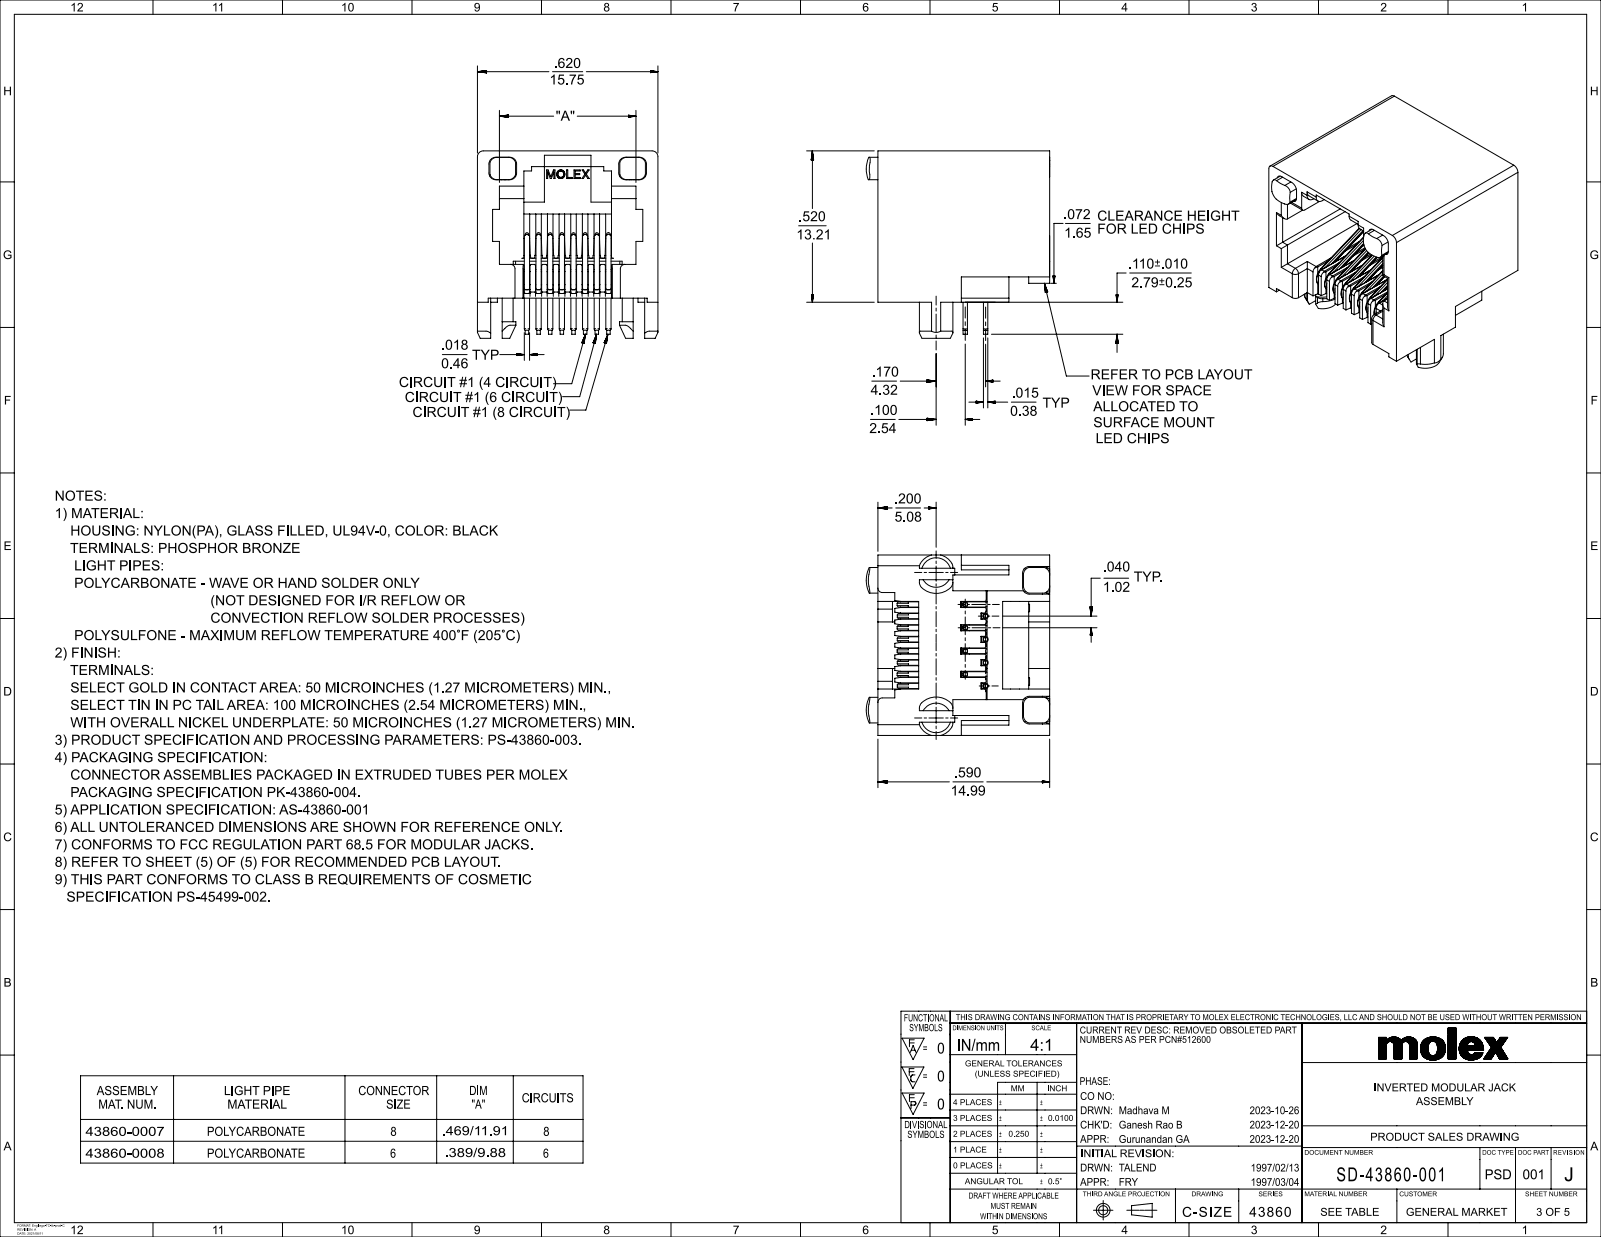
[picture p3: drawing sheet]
<svg xmlns="http://www.w3.org/2000/svg" width="559mm" height="432mm" viewBox="0 0 559 432" stroke-linecap="round" stroke-linejoin="round" font-family="sans-serif">
<defs><g id="words">
<text font-size="6.9" x="466.4" y="412.4">SD-43860-001</text>
<text font-size="6.7" x="545.9" y="412.3">J</text>
<g font-size="5.8">
<text x="333.9" y="366.8">IN/mm</text>
<text x="359.6" y="366.8">4:1</text>
</g>
<g font-size="5.3">
<text x="327.1" y="367.8">0</text>
<text x="327.1" y="377.5">0</text>
<text x="327.1" y="387.3">0</text>
</g>
<g font-size="4.9">
<text x="193.3" y="23.7">.620</text>
<text x="191.8" y="29.5">15.75</text>
<text x="194" y="42.1">&quot;A&quot;</text>
<text x="278.7" y="77.2">.520</text>
<text x="371.2" y="76.5">.072 CLEARANCE HEIGHT</text>
<text x="277.9" y="83.6">13.21</text>
<text x="371.4" y="83">1.65</text>
<text x="383" y="81.6">FOR LED CHIPS</text>
<text x="393.7" y="93.7">.110</text>
<text x="394.9" y="100.3">2.79</text>
<text x="154" y="122.1">.018</text>
<text x="164.8" y="125.6">TYP</text>
<text x="154" y="128.5">0.46</text>
<text x="304.2" y="131.4">.170</text>
<text x="139.2" y="135.1">CIRCUIT #1 (4 CIRCUIT)</text>
<text x="303.9" y="137.8">4.32</text>
<text x="380.7" y="132.4">REFER TO PCB LAYOUT</text>
<text x="381.2" y="138">VIEW FOR SPACE</text>
<text x="141.3" y="140.3">CIRCUIT #1 (6 CIRCUIT)</text>
<text x="353.1" y="138.8">.015</text>
<text x="363.9" y="142.3">TYP</text>
<text x="381.6" y="143.6">ALLOCATED TO</text>
<text x="144" y="145.6">CIRCUIT #1 (8 CIRCUIT)</text>
<text x="303.7" y="144.8">.100</text>
<text x="352.6" y="145.1">0.38</text>
<text x="381.6" y="149.1">SURFACE MOUNT</text>
<text x="303.4" y="151.2">2.54</text>
<text x="382.4" y="154.7">LED CHIPS</text>
<text x="19.1" y="174.8">NOTES:</text>
<text x="312.1" y="175.7">.200</text>
<text x="19.1" y="180.9">1) MATERIAL:</text>
<text x="312.2" y="182.1">5.08</text>
<text x="24.5" y="186.9">HOUSING: NYLON(PA), GLASS FILLED, UL94V-0, COLOR: BLACK</text>
<text x="24.4" y="193">TERMINALS: PHOSPHOR BRONZE</text>
<text x="25.9" y="199.1">LIGHT PIPES:</text>
<text x="384.9" y="199.5">.040</text>
<text x="395.7" y="203">TYP.</text>
<text x="25.9" y="205.2">POLYCARBONATE - WAVE OR HAND SOLDER ONLY</text>
<text x="384.9" y="206.6">1.02</text>
<text x="73.5" y="211.3">(NOT DESIGNED FOR I/R REFLOW OR</text>
<text x="73.5" y="217.4">CONVECTION REFLOW SOLDER PROCESSES)</text>
<text x="25.9" y="223.5">POLYSULFONE - MAXIMUM REFLOW TEMPERATURE 400°F (205°C)</text>
<text x="19.1" y="229.5">2) FINISH:</text>
<text x="24.4" y="235.6">TERMINALS:</text>
<text x="24.5" y="241.7">SELECT GOLD IN CONTACT AREA: 50 MICROINCHES (1.27 MICROMETERS) MIN.,</text>
<text x="24.5" y="247.8">SELECT TIN IN PC TAIL AREA: 100 MICROINCHES (2.54 MICROMETERS) MIN.,</text>
<text x="24.5" y="253.9">WITH OVERALL NICKEL UNDERPLATE: 50 MICROINCHES (1.27 MICROMETERS) MIN.</text>
<text x="19.1" y="260">3) PRODUCT SPECIFICATION AND PROCESSING PARAMETERS: PS-43860-003.</text>
<text x="19.1" y="266.1">4) PACKAGING SPECIFICATION:</text>
<text x="24.5" y="272.1">CONNECTOR ASSEMBLIES PACKAGED IN EXTRUDED TUBES PER MOLEX</text>
<text x="333" y="271.3">.590</text>
<text x="24.5" y="278.2">PACKAGING SPECIFICATION PK-43860-004.</text>
<text x="331.8" y="277.7">14.99</text>
<text x="19.1" y="284.3">5) APPLICATION SPECIFICATION: AS-43860-001</text>
<text x="19.1" y="290.4">6) ALL UNTOLERANCED DIMENSIONS ARE SHOWN FOR REFERENCE ONLY.</text>
<text x="19.1" y="296.5">7) CONFORMS TO FCC REGULATION PART 68.5 FOR MODULAR JACKS.</text>
<text x="19.1" y="302.6">8) REFER TO SHEET (5) OF (5) FOR RECOMMENDED PCB LAYOUT.</text>
<text x="19.1" y="308.7">9) THIS PART CONFORMS TO CLASS B REQUIREMENTS OF COSMETIC</text>
<text x="23.2" y="314.7">SPECIFICATION PS-45499-002.</text>
<text x="412.6" y="424.8">C-SIZE</text>
</g>
<g font-size="4.8">
<text x="518.2" y="411.6">PSD</text>
<text x="531.4" y="411.6">001</text>
<text x="436" y="424.7">43860</text>
</g>
<g font-size="4.4">
<text x="402.9" y="93.7">±.010</text>
<text x="404.4" y="100.3">±0.25</text>
<text x="33.7" y="382.3">ASSEMBLY</text>
<text x="78.2" y="382.3">LIGHT PIPE</text>
<text x="125.1" y="382.3">CONNECTOR</text>
<text x="163.8" y="382.2">DIM</text>
<text x="34.3" y="387">MAT. NUM.</text>
<text x="79.4" y="387">MATERIAL</text>
<text x="134.8" y="387">SIZE</text>
<text x="164.6" y="387">&quot;A&quot;</text>
<text x="182.1" y="384.8">CIRCUITS</text>
<text x="29.8" y="396.5">43860-0007</text>
<text x="72.2" y="396.5">POLYCARBONATE</text>
<text x="136.2" y="396.5">8</text>
<text x="154.2" y="396.3">.469/11.91</text>
<text x="189.6" y="396.5">8</text>
<text x="29.8" y="404.1">43860-0008</text>
<text x="72.2" y="404.1">POLYCARBONATE</text>
<text x="136.2" y="404.1">6</text>
<text x="155.1" y="403.9">.389/9.88</text>
<text x="189.5" y="404.1">6</text>
</g>
<g font-size="4.2">
<text x="24.5" y="4">12</text>
<text x="74" y="4">11</text>
<text x="119" y="4">10</text>
<text x="165.4" y="4">9</text>
<text x="210.6" y="4">8</text>
<text x="255.8" y="4">7</text>
<text x="301" y="4">6</text>
<text x="346.2" y="4">5</text>
<text x="391.4" y="4">4</text>
<text x="436.6" y="4">3</text>
<text x="481.8" y="4">2</text>
<text x="531.1" y="4">1</text>
<text x="1.1" y="33.2">H</text>
<text x="554.9" y="33.2">H</text>
<text x="1" y="90.4">G</text>
<text x="554.8" y="90.4">G</text>
<text x="1.4" y="141.2">F</text>
<text x="555.2" y="141.2">F</text>
<text x="1.3" y="192">E</text>
<text x="555.1" y="192">E</text>
<text x="1.1" y="242.8">D</text>
<text x="554.9" y="242.8">D</text>
<text x="1.1" y="293.6">C</text>
<text x="554.9" y="293.6">C</text>
<text x="1.3" y="344.4">B</text>
<text x="555.1" y="344.4">B</text>
<text x="1.3" y="401.6">A</text>
<text x="555.1" y="401.6">A</text>
<text x="24.5" y="430.8">12</text>
<text x="74" y="430.8">11</text>
<text x="119" y="430.8">10</text>
<text x="165.4" y="430.8">9</text>
<text x="210.6" y="430.8">8</text>
<text x="255.8" y="430.8">7</text>
<text x="301" y="430.8">6</text>
<text x="346.2" y="430.8">5</text>
<text x="391.4" y="430.8">4</text>
<text x="436.6" y="430.8">3</text>
<text x="481.8" y="430.8">2</text>
<text x="531.1" y="430.8">1</text>
</g>
<g font-size="3.9">
<text x="322.1" y="367.2">=</text>
<text x="322.1" y="377">=</text>
<text x="479.4" y="381">INVERTED MODULAR JACK</text>
<text x="322.1" y="386.7">=</text>
<text x="494.2" y="385.8">ASSEMBLY</text>
<text x="478.2" y="398.2">PRODUCT SALES DRAWING</text>
<text x="460.8" y="424.4">SEE TABLE</text>
<text x="490.7" y="424.4">GENERAL MARKET</text>
<text x="536.2" y="424.4">3 OF 5</text>
</g>
<g font-size="3.8">
<text x="376.8" y="378.7">PHASE:</text>
<text x="377" y="383.9">CO NO:</text>
<text x="377" y="388.9">DRWN: Madhava M</text>
<text x="436.1" y="388.9">2023-10-26</text>
<text x="377" y="393.9">CHK'D: Ganesh Rao B</text>
<text x="436.1" y="393.9">2023-12-20</text>
<text x="377" y="398.9">APPR:</text>
<text x="390.5" y="398.9">Gurunandan GA</text>
<text x="436.1" y="398.9">2023-12-20</text>
<text x="377.1" y="403.9">INITIAL REVISION:</text>
<text x="377" y="408.9">DRWN: TALEND</text>
<text x="377" y="413.9">APPR:</text>
<text x="390.5" y="413.9">FRY</text>
<text x="436.5" y="408.9">1997/02/13</text>
<text x="436.5" y="413.9">1997/03/04</text>
</g>
<g font-size="3.5">
<text x="315.5" y="356.5">FUNCTIONAL</text>
<text x="317.4" y="360">SYMBOLS</text>
<text x="315.6" y="393.8">DIVISIONAL</text>
<text x="316.7" y="397.2">SYMBOLS</text>
</g>
<g font-size="3.4">
<text x="376.9" y="360.8">CURRENT REV DESC: REMOVED OBSOLETED PART</text>
<text x="376.9" y="364">NUMBERS AS PER PCN#512600</text>
</g>
<g font-size="2.9">
<text x="333.6" y="356.1">THIS DRAWING CONTAINS INFORMATION THAT IS PROPRIETARY TO MOLEX ELECTRONIC TECHNOLOGIES, LLC AND SHOULD NOT BE USED WITHOUT WRITTEN PERMISSION</text>
<text x="336.8" y="372.2">GENERAL TOLERANCES</text>
<text x="340.2" y="375.8">(UNLESS SPECIFIED)</text>
<text x="352.8" y="380.9">MM</text>
<text x="365.5" y="380.9">INCH</text>
<text x="332.6" y="385.8">4 PLACES</text>
<text x="348.7" y="385.7">±</text>
<text x="363.1" y="385.7">±</text>
<text x="332.6" y="391.3">3 PLACES</text>
<text x="348.7" y="391.3">±</text>
<text x="363.1" y="391.3">± 0.0100</text>
<text x="332.6" y="396.8">2 PLACES</text>
<text x="348.7" y="396.8">±</text>
<text x="352" y="396.8">0.250</text>
<text x="363.1" y="396.8">±</text>
<text x="332.6" y="402.3">1 PLACE</text>
<text x="332.7" y="407.8">0 PLACES</text>
<text x="348.7" y="402.3">±</text>
<text x="348.7" y="407.8">±</text>
<text x="363.1" y="402.3">±</text>
<text x="363.1" y="407.8">±</text>
<text x="336.8" y="413.4">ANGULAR TOL</text>
<text x="363.1" y="413.3">± 0.5°</text>
<text x="338.1" y="418.4">DRAFT WHERE APPLICABLE</text>
<text x="342.1" y="425.6">WITHIN DIMENSIONS</text>
<text x="345.8" y="422">MUST REMAIN</text>
</g>
<text font-size="2.4" x="542.1" y="403.1">REVISION</text>
<g font-size="2.3">
<text x="332.4" y="359.6">DIMENSION UNITS</text>
<text x="360" y="359.6">SCALE</text>
<text x="455.3" y="403.1">DOCUMENT NUMBER</text>
<text x="517.3" y="403.1">DOC TYPE</text>
<text x="529.8" y="403.1">DOC PART</text>
<text x="377.9" y="417.6">THIRD ANGLE PROJECTION</text>
<text x="415.9" y="417.6">DRAWING</text>
<text x="439.2" y="417.6">SERIES</text>
<text x="455.3" y="417.6">MATERIAL NUMBER</text>
<text x="488.4" y="417.6">CUSTOMER</text>
<text x="532.3" y="417.6">SHEET NUMBER</text>
</g>
<g font-size="1.1">
<text x="6" y="428.2">FORMAT: Eng-lega-TC-tb-prod-C</text>
<text x="6" y="429.6">REVISION: A</text>
<text x="6" y="431">DATE: 2021/08/11</text>
</g>
</g></defs>
<g fill="none" stroke="#000" stroke-width=".35">
<path d="M0 0h558.8v431.8h-558.8zM5 5h548.8v421.8h-548.8zM53.4 0v5M98.6 0v5M143.8 0v5M189 0v5M234.2 0v5M279.4 0v5M324.6 0v5M369.8 0v5M415 0v5M460.2 0v5"/>
<path d="M505.4 0v5M166.6 25h25M166.6 23v30.4M167 25h2.8M167.4 25.1h2.4M167.8 25.2h2M167.8 24.9h2M168.2 24.8h1.6M168.6 25.3h1.2M169 24.7h.8M169.3 25.4h.5M169.7 24.6h.1"/>
<path d="M169.8 24.6v.8l-3.2-.4M169.8 24.6l-3.2 .4M174.3 38.5v25.2M192.8 25h10.6M204.6 25h25M222 38.5v25.2M227.1 25.4h.1M227.1 25.3h.4M227.1 24.7h.1M227.1 24.7l.8 .1M227.1 24.8l1.6 .1M227.1 24.9h2"/>
<path d="M227.1 24.7l2.5 .3M227.1 24.7v.7M228.3 25.2l-1.2 .1M229.1 25.1l-2 .1M229.6 23v30.4M229.6 25l-2.5 .4M486.7 33.6l-1-.1-42.4 24.5M486.7 33.6l41.7 24.1M486.7 33.6l-42.4 24.5M171.2 55.8l.8-.7 1-.2h5l1.4 .5 .7 .8 .2 1v3.2l-.5 1.5-.8 .6-1 .2h-5l-1.5-.5-.6-.8-.2-1v-3.2zM173.5 54.9l-1.6 .5-.9 1.3v4.9M174.3 40.6h18.9"/>
<path d="M174.7 40.5h2.8M175.1 40.7h2.4M175.5 40.7h2M175.5 40.4h2M175.9 40.4h1.6M176.2 40.8h1.3M176.6 40.2h.9M177 40.9h.5M177.4 40.1h.1M177.5 40.1v.9l-3.2-.4M177.5 40.1l-3.2 .5M177.5 54.9l1.5 .5 1 1.3v4.9"/>
<path d="M190.8 59.3h.5l.9 2.4 1-2.4h.5v3h-.4v-2.3l-.9 2.3h-.3l-.9-2.3v2.3h-.4zM197.8 59.3h.4v2.6h1.5v.4h-1.9zM200.3 59.3h2.2v.4h-1.7v.9h1.5v.4h-1.5v.9h1.7v.4h-2.2zM201.5 40.6h20.5M203.2 59.3h.4l.8 1.1 .7-1.1h.5l-1 1.5 1.1 1.5h-.5l-.8-1.1-.8 1.1h-.5l1.1-1.5zM216.5 55.8l.8-.7 1-.2h5l1.4 .5 .7 .8 .2 1v3.2l-.5 1.5-.8 .6-1 .2h-5l-1.5-.5-.6-.8-.2-1v-3.2zM218.8 54.9l-1.6 .5-.9 1.3v4.9M219.4 40.9h.1M219.4 40.8h.4M219.4 40.2h.1M219.4 40.3h.8M219.4 40.4h1.6"/>
<path d="M219.4 40.5h2.4M219.4 40.2l2.6 .4M219.4 40.2v.7M220.6 40.7l-1.2 .1M221.4 40.6l-2 .1M222 40.6l-2.6 .3M222.8 54.9l1.6 .5 .9 1.3v4.9M281.5 52.7h23.7M283.1 55.8h.9M283.2 55.8h.1M283.3 55v.8M283.4 54.2v1.6"/>
<path d="M283.5 53.4v2.4M283.5 53.1v2.7M283.6 52.7v20.1M283.6 52.7l-.5 3.1M283.6 52.7l.4 3.1M283.7 53.4v2.4M283.8 54.2v1.6M283.8 54.6v1.2M283.9 55.4v.4M303.5 54.9l.2 .9a16.4 16.4 0 0 0-.1 6l-.3 .9M306.4 54.9h-3.2a10.2 10.2 0 0 0-.1 7.8h3.3M443.3 58l-.4 .9v41.4l2.6 1.6"/>
<path d="M443.3 58l1 .1M444.3 58.1l41.7 24.1M528.4 57.7l1 1 .4 1.5M528.4 57.7l-42.4 24.5M0 63.5h5M171 60.9l.9 1.3 1.6 .5M174.3 69.3h8.5M180 60.9l-1 1.3-1.5 .5M182.8 65h-8.5v8.1h-2.4v11.2h2.4v8h8.2l.3 .3v11.5M182.8 74.7h30.6M182.8 70.6h7.2v-16.4h16.3v16.4h7.1M184.9 74.7v8.5"/>
<path d="M187 74.7v8.5M188.9 74.7v27.2l-.5 .6M191.1 74.7v27.2l.5 .6M193 74.7v8.5M195.1 74.7v8.5M197.1 74.7v8.5M199.2 74.7v8.5M201.1 74.7v8.5M203.3 74.7v27.2l.5 .6M205.2 74.7v8.5M207.3 74.7v8.5M209.3 74.7l-.1 27.2-.5 .6"/>
<path d="M211.4 74.7v27.2l.6 .6M213.4 65h8.6v8.1h2.4v11.2h-2.4v8h-8.3l-.3 .3v11.5M213.4 69.3h8.6M216.3 60.9l.9 1.3 1.6 .5M225.3 60.9l-.9 1.3-1.6 .5M278.8 78.8h9.6M371 78h-3.1v20.9M371.9 78h8.6M444.5 62.8l-.2 .2a3.3 3.3 0 0 0-.4 3.1l.2 1.3 .9 1.6a7 7 0 0 0 4.3 2.3l.5-.1M444.5 62.8h.5l.6 .3M445.5 74.2l.8 .9 2 1.2M445.5 74.2l1.7 1"/>
<path d="M445.5 74.2v11.6M445.6 63.1l2.9 1.6M445.8 62.1l.5-.6 .9 .1 3.7 2.1 1 1 .6 1.3v3.3l-.3 .8-.8 .2M446.9 61.5l-2.4 1.3M447.2 75.2l1.1 1.1M447.2 70.7v4.5M447.7 61.9l-2.1 1.2M447.7 76v8.6M448.3 76.3l1.1 .1M448.5 64.7l1.3 1 .5 1.4M449.4 71.3v5.1M450.3 70.6l-.5 .6"/>
<path d="M450.3 67.1v3.5M450.4 70.9l4.2 2.5M450.6 63.5l-2.1 1.2M450.8 70.6l3.5 2.1M452.4 65.9l-2.1 1.2M452.5 69.7l-2.7 1.5M452.5 69.3l-2.2 1.3M454.3 72.7l.3 .7M454.3 67.1l.4 1.2 2.2 1.3M454.3 67.1l1.9 1.1M454.3 67.1v5.6M454.6 73.4l-5.2 3"/>
<path d="M456.2 68.2l.2 .9 .5 .5M456.2 67l.5 1.3 3.3 1.9M456.2 67v1.2M456.2 67l3.2 1.8M458.6 69.4l-1 .3-.7-.1M459.4 68.8l.2 .9 .4 .5M459.4 68.8v-.7l11.5 6.6v.8M460.5 70.3l-5.1 3-.8 .1M462.2 69.7l-1.3 .6-.9-.1M467.8 72.9l-20.1 11.7M469.5 73.9l-20.1 11.6M470.9 75.5l.5 1.2 2.6 1.6"/>
<path d="M470.9 75.5l3.1 1.8v1.2M473.6 78.1l-24.2 14M474 78.5l.4 1.2 1.6 1M474 78.5l2 1.1v3.1M474.4 79.7l-13.4 14M474.5 79.8l-13.2 14M529.8 60.2v34.2l-21.8 12.6v7.2l-5.1 2.9v8.3M529.8 60.2l-42.4 24.5M553.8 63.5h5M178.2 92.3a1.52 1.52 0 0 1 1.5 1.5v10.3M180 91.2v1.1M182.7 92.4l-.2 11.7"/>
<path d="M182.8 89.1h.2M182.8 83.2h.2M182.8 99.4h.2M182.8 94.8h.2M183 90.2h-.8l.6-.3v-30.2h2.7v-1.5h25.2v1.5h2.7v30.2l.7 .3h-.8M183 91.2h-3.9v1.1M183.2 82.1l-.2 .4v19.4l.5 .6M183.3 82a.64 .64 0 0 1 .4-.7 .64 .64 0 0 1 .8 .3v.4M183.5 82.1h-.3M183.8 81.8l-.6 .3M184 81.8l.6 .3M184.3 82.1h.3"/>
<path d="M184.6 82.1l.2 .4v19.4l-.5 .6M184.8 89.1h.4l.1 .9 .6 .2 .7-.2 .1-.9h.4M184.8 90.2h2.3M184.8 91.2h2.3M184.8 83.2h.1M184.8 99.4h.2M184.8 94.8h.2M184.9 83.2l.2 5.9M186.9 99.4h.2M186.9 94.8h.2M187 83.2h.1M187 83.2l-.2 5.9"/>
<path d="M187.2 82.1l-.1 .3v19.5l.5 .6M187.4 82a.64 .64 0 0 1 .4-.7 .64 .64 0 0 1 .8 .2v.5M187.6 82l-.4 .1M187.9 81.8l-.7 .3M188.1 81.8l.6 .3M188.4 82l.3 .1M188.7 82.1l.2 .3M188.9 89.1h.4l.1 .9 .6 .2 .6-.2 .2-.9h.3M188.9 90.2h2.2M188.9 91.2h2.2M188.9 83.2h.1M188.9 99.4h.1"/>
<path d="M188.9 94.8h.1M188.9 83.2l.3 5.9M191 99.4h.1M191 94.8h.1M191.1 83.2h.1M191.1 83.2l-.2 5.9M191.3 82.1l-.2 .4M191.4 82a.64 .64 0 0 1 .4-.7 .64 .64 0 0 1 .8 .3l.1 .4M191.6 82.1h-.3M191.9 81.8l-.6 .3M192.1 81.8l.7 .3M192.4 82.1h.4"/>
<path d="M192.8 82.1l.2 .4v19.4l-.6 .6M193 89.1h.3l.2 .9 .6 .2 .6-.2 .1-.9h.4M193 90.2h2.2M193 91.2h2.2M193 83.2h.1M193 99.4h.1M193 94.8h.1M193 83.2l.2 5.9M195 99.4h.2M195 94.8h.2M195.1 83.2h.1M195.1 83.2l-.2 5.9"/>
<path d="M195.4 82.1l-.2 .3v19.5l.5 .6M195.5 82a.64 .64 0 0 1 .4-.7 .64 .64 0 0 1 .8 .2v.5M195.7 82l-.3 .1M196 81.8l-.6 .3M196.2 81.8l.6 .3M196.5 82l.3 .1M196.8 82.1l.2 .3v19.5l-.5 .6M197 89.1h.4l.1 .9 .6 .2 .7-.2 .1-.9h.4M197 90.2h2.3M197 91.2h2.3M197 83.2h.1M197 99.4h.2"/>
<path d="M197 94.8h.2M197.1 83.2l.2 5.9M199.1 99.4h.2M199.1 94.8h.2M199.2 83.2h.1M199.2 83.2l-.2 5.9M199.4 82.1l-.1 .4v19.4l.5 .6M199.6 82a.64 .64 0 0 1 .4-.7 .64 .64 0 0 1 .7 .3l.1 .4M199.8 82.1h-.4M200.1 81.8l-.7 .3M200.3 81.8l.6 .3M200.6 82.1h.3"/>
<path d="M200.9 82.1l.2 .4v19.4l-.5 .6M201.1 89.1h.3l.2 .9 .6 .2 .6-.2 .2-.9h.3M201.1 90.2h2.2M201.1 91.2h2.2M201.1 83.2h.1M201.1 99.4h.1M201.1 94.8h.1M201.1 83.2l.2 5.9M203.2 99.4h.1M203.2 94.8h.1M203.3 83.2h.1M203.3 83.2l-.2 5.9"/>
<path d="M203.5 82.1l-.2 .3M203.6 82a.64 .64 0 0 1 .4-.7 .64 .64 0 0 1 .8 .2v.5M203.8 82l-.3 .1M204.1 81.8l-.6 .3M204.3 81.8l.7 .3M204.6 82l.4 .1M205 82.1l.1 .3v19.5l-.5 .6M205.1 89.1h.4l.1 .9 .7 .2 .6-.2 .1-.9h.4M205.1 90.2h2.3M205.1 91.2h2.3M205.1 83.2h.1M205.1 99.4h.2"/>
<path d="M205.1 94.8h.2M205.2 83.2l.2 5.9M207.2 99.4h.2M207.2 94.8h.2M207.3 83.2h.1M207.3 83.2l-.2 5.9M207.6 82.1l-.2 .4v19.4l.5 .6M207.7 82a.64 .64 0 0 1 .4-.7 .64 .64 0 0 1 .8 .3v.4M207.9 82.1h-.3M208.2 81.8l-.6 .3M208.4 81.8l.6 .3M208.7 82.1h.3"/>
<path d="M209 82.1l.2 .4M209.2 89.1h.4l.1 .9 .7 .2 .6-.2 .1-.9h.3M209.2 90.2h2.2M209.2 91.2h2.2M209.2 83.2h.1M209.2 99.4h.2M209.2 94.8h.2M209.3 83.2l.2 5.9M211.3 99.4h.1M211.3 94.8h.1M211.4 83.2h.1M211.4 83.2l-.2 5.9"/>
<path d="M211.6 82.1l-.2 .3M211.8 82a.64 .64 0 0 1 .4-.7 .64 .64 0 0 1 .7 .2l.1 .5M212 82l-.4 .1M212.3 81.8l-.7 .3M212.5 81.8l.6 .3M212.8 82l.3 .1M213.1 82.1l.2 .3v19.5l-.5 .6M213.3 89.1h.1M213.3 91.2h3.8v1.1M213.3 83.2h.1M213.3 99.4h.1M213.3 94.8h.1"/>
<path d="M213.6 92.4l.1 11.7M216.3 91.2v1.1M218.1 92.3a1.52 1.52 0 0 0-1.6 1.5v10.3M283.6 84.8v20.7M352.1 96.7v8.8M359.1 96.7v2.2h7.3v-46.2h-60v52.8h18.7v10.1M364.5 98.9l1.2 3-.8 .2zM364.5 98.9l7.7 32.4h7.9M364.6 99.3l.6 2.7M364.6 99.7l.5 2.3M364.8 99.6l.6 2.4M366.4 96.7h-30.9v8.8"/>
<path d="M366.7 98.9h2M367.5 96.4h.7M367.5 96.4l.4 2.5M367.5 96.4h.1M367.6 96.4v.8M367.7 96.4v1.5M367.8 96.4v1.9M368 96.4l-.1 1.9M368 96.4v1.1M368.1 96.4v.8M368.2 96.4h.1M368.2 96.4l-.3 2.5"/>
<path d="M393.1 95.3h-3.2v10.2M394.3 95.3h21.5M445.5 85.8l1.7 1M447.2 93.3l3.9 2.2M447.2 86.8v6.5M447.7 84.6l-2.2 1.2M447.7 84.6l1.7 .9M449.4 92.1l-2.2 1.2M449.4 85.5l-2.2 1.3M449.4 92.1l2.7 1.6M449.4 85.5v6.6M451.1 95.5l1 .3 1.1-.3"/>
<path d="M451.1 95.5v8.4M452.1 93.7l.8 .8 .3 1M452.1 93.7l-.7 .8-.3 1M453.2 95.5v8.4M456.3 91.3l3.1 1.7M456.3 91.3v10.8M456.3 91.3l-4.2 2.4M458.3 94.9l-2-1.1-3.1 1.7M458.3 94.9v8.4M459 93.5l-.7 1.4M459.4 93l-.4 .5M459.8 98.9l.4 .5"/>
<path d="M459.9 93.2l-.9 .3M459.9 93.2v2.3M459.9 99.1v3.5M460.2 97.3v1.4M460.2 96v6.7l1 .5M460.2 96l1 .6M460.8 94.5l-.6 1.5M460.8 94.5l.5-.3 .9 .5M461 93.7a4.9 4.9 0 0 0-1.2 5.2M461 93.7h.1M461 93.7l.3 .1M461.2 96.6v6.6"/>
<path d="M461.3 93.8a5.2 5.2 0 0 0-1.5 5.1M461.3 93.8l.3 .2M461.9 95.1l-.7 1.5M462.2 94.7l-.3 .4M462.8 94.9l-.9 .2M462.8 94.9v2.2M463.1 98.8v1.7M463.1 97.7l.9 .5M463.1 97.7v6.6l.9 .6M463.5 91.1l-3.6 2.1M463.6 96.1l-.5 1.6M463.6 96.1l.6-.3 .9 .6"/>
<path d="M463.9 95.4l-.5 .6a4.7 4.7 0 0 0-.7 4.6M463.9 95.4h.1M463.9 95.4l.2 .1M464 98.2v6.7M464.1 95.5a5.2 5.2 0 0 0-1.4 5.1M464.1 95.5l.3 .2M464.6 90l-5.2 3M464.8 96.8l-.8 1.4M465.1 96.4l-.3 .4M465.7 96.5v2.3M465.7 96.5l-.9 .3M466 99.4l.9 .5"/>
<path d="M466 99.4v6.6l.9 .5M466.4 92.8l-3.6 2.1M466.5 97.8l.5-.3 1 .5M466.5 97.8l-.5 1.6M466.8 97.1h.2M466.8 97.1a4.9 4.9 0 0 0-1.2 5.1M466.8 97.1h.1M466.9 99.9v6.6M467 97.1a5.2 5.2 0 0 0-1.4 5.1M467 97.1l.4 .2M467.4 91.7l-5.2 3M467.6 98.4l-.7 1.5"/>
<path d="M468 98l-.4 .4M468.5 98.2v2.2M468.5 98.2l-.9 .2M469.3 94.5l-3.6 2M469.4 99.5l-.6 1.5M469.4 99.5l.5-.4 .9 .6M469.6 98.7l.3 .1M469.6 98.7h.1M469.6 98.7a4.9 4.9 0 0 0-1.2 5.2M469.7 89.3l-8.9 5.2M469.9 98.8a5.2 5.2 0 0 0-1.5 5.1M469.9 98.8l.3 .2"/>
<path d="M470.3 93.3l-5.2 3.1M470.8 99.7l-.3 .4M471.4 99.9v2.2M471.4 99.9l-.9 .2M472.1 96.1l-3.6 2.1M472.6 91l-9 5.1M473.1 95l-5.1 3M473.3 85.4l-3.8 2.3M474.4 84.3l-3.8 2.3M475 97.8l-3.6 2.1M475.1 80.1l-12.7 13.4M475.4 92.6l-8.9 5.2"/>
<path d="M475.7 80.5l-11.1 11.7M475.9 84l-10.6 11.2M475.9 83l-11.8 12.5M475.9 85l-8.5 8.9M476 85.2l.1 .5M476 80.7l-10.5 11M476 80.9l-10.1 10.6M476 82.7l-12.1 12.7M476 85.4l-7.6 8M476 85.5l-7.3 7.7M476 85.6l-.3 .2M476.1 96.7l-5.3 3"/>
<path d="M476.2 87.1l-3.8 2.2M476.4 86.5l-3 1.7M476.5 86.8l-9.7 10.3M476.5 81.4l.6-.1 .5 .3M476.5 81.4l-.2 .2a3.3 3.3 0 0 0-.4 3l.5 1.8 1.1 1.7M476.6 87l-9.6 10.1M477 87.5l-8.8 9.3M477.5 88l-7.1 7.6M477.5 88.1l2.9 1.6M477.6 81.6l2.9 1.7M477.7 88.2l-6.4 6.8M477.8 88.3l-6.2 6.5"/>
<path d="M477.8 80.6l.4-.5h.9l3.8 2.2 1 .9 .6 1.4 .1 3.3-.4 .8-.8 .1M477.9 99.5l-3.6 2M478.3 94.3l-8.9 5.2M478.3 88.7l-2 1.2M478.7 89l-3.4 2M478.8 89l-9.2 9.7M478.9 80l-2.4 1.4M478.9 98.4l-5.2 3M479 89.1l-9.1 9.7M479.6 89.4l-8.6 9.1M479.7 80.4l-2.1 1.2M480.3 89.7l-7.1 7.5"/>
<path d="M480.4 89.7h1.5M480.5 83.3l1.3 1 .6 1.4M480.7 89.8l-6.6 6.9M480.8 89.8l-6.3 6.7M481.2 96l-8.4 4.8M482 90.4l-3.9 2.3M482.3 89.1l-.4 .6M482.4 85.7l-.1 3.4M482.4 89.4l.2 .2M482.6 82.1l-2.1 1.2M482.6 94.4l-7.2 7.7M482.6 94.7l-7 7.4"/>
<path d="M482.6 95.7l-5.8 6.1M482.6 89.7l-10.1 10.7M482.6 92l-6.5 6.9M482.6 92.6l-5.2 5.6M482.6 92.5l-5.6 5.9M482.6 90l-9.8 10.4M482.6 91l-8.7 9.1M482.6 92.9l-.5 .3M482.6 89.6l-3.5 2M482.6 93.4l-1.6 .9M482.6 96.2l1.7 1M482.6 89.6v6.6"/>
<path d="M482.8 89.2l.3 .1M482.9 96.4l-4 4.2M483.1 95.9l-.5 .3M483.1 89.3l-.5 .3M483.1 95.9l1.7 1M483.1 89.3v6.6M483.2 96.5l-3.3 3.5M483.3 96.6l-3.1 3.2M484.1 97.6l-9 5.2M484.3 97.2v9.8l.5 1.5M484.3 97.7l-5.8 6.1M484.3 98.6l-4.6 4.9"/>
<path d="M484.3 99.6l-2.5 2.6M484.3 97.4l-6 6.3M484.5 84.5l-2.1 1.2M484.5 88.2l-2.6 1.5M484.6 87.8l-2.3 1.3M484.8 96.9l-.5 .3M484.8 96.9v11.6M486 82.2l1 1.1 .4 1.4M487.4 84.7v41.4M0 114.3h5M166.6 115.6h3.3l1.4 .7M166.6 105.5h3.8v-1.4h55.5v1.4h3.7"/>
<path d="M171.3 104.1v14h-3.7l-1-2.1v-61.3a2.03 2.03 0 0 1 2.1-2h58.9a2.03 2.03 0 0 1 2 2v61.3l-.9 2.1h-3.7v-14M173.6 104.1v1.4h-2.3M175.3 112.3h4.8v1.2M175.3 104.1v14h2.6l2.2-4.6M179.1 104.1v8.2M180.1 113.5l-2.5 .1-2.3 2M182.8 101.1h.2M182.8 102.5h2.2M183 100.6l.5 .5h1.1l.2-.5M183 104.1v10.7M183 116.1v9.7M183 114.8l.3 .6"/>
<path d="M183.3 115.4v1.3h1.2v-1.3M183.5 114.7l-.5 .1M183.8 115.2l-.5 .2M184 115.2l.5 .2M184.3 114.7l.5 .1M184.8 104.1v10.7M184.8 116.1v9.7M184.8 101.1h.2M184.8 114.8l-.3 .6M185 103.5v-10.9l.3-.3h1.3l.3 .3v10.9M185 101.9h1.9M186.9 101.1h.2"/>
<path d="M186.9 102.5h2.1M187.1 100.6l.5 .5h1l.3-.5M187.1 104.1v10.7M187.1 114.8l.3 .6M187.4 115.4v1.3h1.2v-1.3M187.6 114.7l-.5 .1M187.9 115.2l-.5 .2M188.1 115.2l.5 .2M188.4 114.7l.5 .1M188.9 101.1h.1M188.9 114.8l-.3 .6M188.9 104.1v10.7"/>
<path d="M189 103.5v-10.9l.4-.3h1.3l.3 .3v10.9M189 101.9h2M191 101.1h.1M191 102.5h2.1M191.1 100.6l.5 .5h1.1l.3-.5M191.1 104.1v10.7M191.1 114.8l.3 .6M191.4 115.4v1.3h1.3v-1.3M191.6 114.7l-.5 .1M191.9 115.2l-.5 .2M192.1 115.2l.6 .2M192.4 114.7l.6 .1"/>
<path d="M193 101.1h.1M193 104.1v10.7M193 114.8l-.3 .6M193.1 103.5v-10.9l.3-.3h1.3l.3 .3v10.9M193.1 101.9h1.9M195 101.1h.2M195 102.5h2.2M195.2 100.6l.5 .5h1.1l.2-.5M195.2 104.1v10.7M195.2 114.8l.3 .6M195.5 115.4v1.3h1.2v-1.3M195.7 114.7l-.5 .1"/>
<path d="M196 115.2l-.5 .2M196.2 115.2l.5 .2M196.5 114.7l.5 .1M197 114.8l-.3 .6M197 101.1h.2M197 104.1v10.7M197.2 103.5v-10.9l.3-.3h1.3l.3 .3v10.9M197.2 101.9h1.9M199.1 101.1h.2M199.1 102.5h2.1M199.3 100.6l.5 .5h1l.3-.5M199.3 104.1v10.7"/>
<path d="M199.3 114.8l.3 .6M199.6 115.4v1.3h1.2v-1.3M199.8 114.7l-.5 .1M200.1 115.2l-.5 .2M200.3 115.2l.5 .2M200.6 114.7l.5 .1M201.1 101.1h.1M201.1 104.1v10.7M201.1 114.8l-.3 .6M201.2 103.5v-10.9l.3-.3h1.4l.3 .3v10.9M201.2 101.9h2M203.1 119.5v.1"/>
<path d="M203.2 101.1h.1M203.2 102.5h2.1M203.3 100.6l.5 .5h1.1l.2-.5M203.3 114.8l.3 .6M203.3 104.1v10.7M203.4 118.8l-.3 .8M203.6 118.5l-.4 1.2M203.6 115.4v1.3h1.2v-1.3M203.8 114.7l-.5 .1M203.9 117.8l-.6 1.9M203.9 119.8v.1M204 119.4l-.2 .4"/>
<path d="M204.1 118.6l-.4 1.2M204.1 115.2l-.5 .2M204.2 117.8l-.6 2M204.2 117l-.8 2.7M204.3 117.1l-.8 2.7M204.3 116.7l-1.2 2.9M204.3 116.7l-.4 3.2-.8-.3M204.3 116.7l-4.7 17.2h-6.4M204.3 115.2l.5 .2M204.6 114.7l.5 .1M205.1 101.1h.2M205.1 114.8l-.3 .6"/>
<path d="M205.1 104.1v10.7M205.3 103.5v-10.9l.3-.3h1.3l.3 .3v10.9M205.3 101.9h1.9M207.2 101.1h.2M207.2 102.5h2.2M207.3 118.8l-.2 .9 .1-.5M207.4 100.6l.5 .5h1.1l.2-.5M207.4 114.8l.3 .6M207.4 104.1v10.7M207.6 118.1l-.4 1.6M207.7 115.4v1.3h1.2v-1.3M207.9 119.4l-.1 .5"/>
<path d="M207.9 114.7l-.5 .1M207.9 119l-.2 .8M207.9 117.4l-.7 2.3M208 118.2l-.4 1.6M208.1 117.5l-.6 2.3M208.2 115.2l-.5 .2M208.2 116.7l-1.2 2.9 .8 .3M208.2 116.7l-.4 3.2M208.2 116.7l-.9 3M208.2 116.7l-5.9 21.8h-6M208.4 115.2l.5 .2M208.7 114.7l.5 .1"/>
<path d="M209.2 101.1h.2M209.2 114.8l-.3 .6M209.2 104.1v10.7M209.4 103.5v-10.9l.3-.3h1.3l.3 .3v10.9M209.4 101.9h1.9M210.9 119.5v.1M211.1 119.2l-.2 .4M211.3 101.1h.1M211.3 102.5h2.1M211.4 118.5l-.4 1.2M211.4 100.6l.6 .5h1l.3-.5M211.4 114.8l.4 .6"/>
<path d="M211.4 104.1v10.7M211.7 119.8h.1M211.7 117.7l-.6 2M211.8 115.4v1.3h1.2v-1.3M211.9 118.6l-.3 1.2 .2-.4M212 114.7l-.6 .1M212 117.8l-.6 2M212 117l-.8 2.7M212.1 117.1l-.7 2.7M212.2 116.7l-1.3 2.9M212.2 116.7l-.5 3.1-.8-.2M212.2 116.7l-7.7 26.5h-5.7"/>
<path d="M212.3 115.2l-.5 .2M212.5 115.2l.5 .2M212.8 114.7l.5 .1M213.3 101.1h.1M213.3 114.8l-.3 .6M213.3 104.1v10.7M216.2 113.5l2.5 .1 2.3 2M217.2 104.1v8.2M221 112.3h-4.8v1.2M221 104.1v14h-2.6l-2.2-4.6M222.7 104.1v1.4h2.3M229.6 115.6h-3.3l-1.3 .7"/>
<path d="M281.5 105.5h23.7M283.2 103h.7M283.2 103l.4 2.5M283.2 103l.1 .4M283.3 103v.8M283.4 103v1.5M283.5 103v2.3M283.7 103l-.1 1.9M283.8 103l-.1 1.2M283.9 103l-.1 .4M283.9 103l-.3 2.5M320.9 105.5v10.8l.9 1.8h9.9l.9-1.8v-10.8"/>
<path d="M325.1 115.6a3.1 3.1 0 0 0 3.2 0M325.1 115.6h-3.9l-.3 .4M326.7 103.4v3.1M326.7 107.5v1.1M326.7 109.6v6.3M326.7 116.9v1.1M326.7 119v3.2M328.3 115.6h4l.3 .4M335.5 104.1h16.6M336.1 115.2h1.6M336.1 114.7h1.6M336.1 105.5v11.2h1.6v-11.2"/>
<path d="M336.9 107.1v3.9M336.9 112.3v1.3M336.9 114.9v3.9M343.3 115.2h1.5M343.3 114.7h1.5M343.3 105.5v11.2h1.5v-11.2M343.3 117.9v24.5M344 107.2v3.9M344 112.4v1.3M344 115v3.9M344.8 117.9v24.5M346 116.7h45.9"/>
<path d="M364.7 100.4l.3 1.7M364.8 101.2v.8M365.1 100.4l.4 1.5M365.2 100.7l.3 1.2M365.5 101.4l.1 .5M389.5 119.4v.5M389.5 103h.7M389.5 103l.4 2.5M389.6 103h.1M389.6 103v.4M389.6 118.6v1.3M389.7 103v1.2"/>
<path d="M389.7 117.8v2.1M389.8 103v1.9M389.8 117.5v2.4M389.9 116.7v6.3M389.9 116.7l-.4 3.2h.8M389.9 116.7l.4 3.2M389.9 117.1v2.8M390 103v1.9M390 117.8v2.1M390.1 103l-.1 1.5M390.1 118.6v1.3M390.2 103l-.1 .8"/>
<path d="M390.2 119v.9M390.2 103h.1M390.2 103l-.3 2.5M390.3 119.8v.1M391.9 105.5h-63.6v10.1M445.5 101.9v-1.2l5.6 3.2M446.5 101.3l-1 .6M451.1 103.9l1 .3 1.1-.3M455.2 102.8l.3 .9M455.2 102.7v.1M455.5 103.7l.1 .3M455.5 102.6v1.1"/>
<path d="M455.6 104l.5 .7M455.6 104l1.4 2.2M456.1 104.7l.3 .4M456.1 102.2v2.5M456.3 102.1l2 1.2M456.3 102.1l-3.1 1.8M456.4 105.1l.6 1.1M456.4 102.2v2.9M459.2 104.9l-2.2 1.3M459.2 103.5l.7 .4M459.2 103.5l1.9 .2 2-.1M459.2 103.5h.1"/>
<path d="M459.2 102.9v3.2M459.9 103.9l1.8 .4M459.9 105.8l-.7 .3M459.9 103.9v1.9M459.9 102.6l-1.6 .7M460.2 102.4l-.3 .2M461.7 105.3l-1.8 .5M461.7 104.3v1M462.7 100.6l.4 .5M462.8 100.8v1.7M462.8 102.5l-1.6 .7M463.1 104.2l-1.4 .1"/>
<path d="M463.1 102.3l-.3 .2M465.6 102.2l.4 .5M465.7 102.4v1.8M465.7 104.2l-1.7 .7M466 100.6v1.5M466 104.4l-2 .7-2.3 .2M466 104l-.3 .2M466.2 106.1a6.4 6.4 0 0 1-6.2 1.4l-.8-1.4M468.4 103.9l.4 .5M468.5 104.1v1.7M468.5 105.8l-1.6 .7M468.8 102.1v1.8"/>
<path d="M468.8 101l1 .6M468.8 101v6.6l1 .6M468.8 105.6l-.3 .2M469.8 101.6v6.6M470.5 100.1l-.7 1.5M471.3 105.6l.4 .5M471.4 105.7v1.8M471.4 107.5l-1.6 .7M471.7 103.9v1.5M471.7 102.7l.9 .5M471.7 102.7v6.6l.9 .5M471.7 107.3l-.3 .2"/>
<path d="M472.2 101.1l-.5 1.6M472.5 100.4a4.8 4.8 0 0 0-1.2 5.2M472.5 100.4h.1M472.5 100.4h.3M472.6 103.2v6.6M472.8 100.4a5.2 5.2 0 0 0-1.5 5.2M472.8 100.4l.3 .2M472.8 100.8l-.6 .3M472.8 100.8l.9 .6M472.9 100.7l-.7 .4M473.4 101.8l-.8 1.4M473.7 101.4l-.3 .4"/>
<path d="M474.2 107.2l.4 .6M474.3 101.5v2.2M474.3 107.5v1.6M474.3 101.5l-.9 .3M474.3 109.1l-1.7 .7M474.6 105.5v1.7M474.6 104.3l.9 .6M474.6 104.3v6.7l.9 .5M474.6 109l-.3 .1M475.1 102.8l-.5 1.5M475.1 102.8l.6-.3 .9 .5M475.4 102.1h.1"/>
<path d="M475.4 102.1h.2M475.4 102.1a4.8 4.8 0 0 0-1.2 5.1M475.5 104.9v6.6M475.6 102.1a5.2 5.2 0 0 0-1.4 5.1M475.6 102.1l.3 .2M476.2 103.4l-.7 1.5M476.6 103l-.4 .4M477.1 108.9l.4 .5M477.2 103.2v2.2M477.2 109.1v1.7M477.2 103.2l-1 .2M477.2 110.8l-1.7 .7"/>
<path d="M477.5 107.3v1.4M477.5 106l.9 .5M477.5 106v6.6l.9 .6M477.5 110.6l-.3 .2M478 104.4l-.5 1.6M478 104.4l.5-.3 1 .6M478.3 103.7h.1M478.3 103.7l.2 .1M478.3 103.7l-.5 .6a4.7 4.7 0 0 0-.7 4.6M478.4 106.5v6.7M478.5 103.8a5.2 5.2 0 0 0-1.4 5.1M478.5 103.8l.3 .2"/>
<path d="M478.8 111.2v8.4l.4 .6M478.8 111.2l.4 .6M478.8 113l-.4 .2M479.1 105.1l-.7 1.4M479.2 111.8l3.9 2.3M479.2 111.8v8.4M479.5 104.7l-.4 .4M479.5 109.9l-.5 .6-.2 .7M479.5 109.9l.8 .1M480 104.8l-.9 .3M480 104.8v2.2M480.3 110l-.8 .8-.3 1"/>
<path d="M480.3 110l2.3 1.3M480.3 108.8l-.1 .7M480.3 107.7l1.6 .9M480.3 107.7v1.7M480.8 101.1l-3.6 2.1M480.9 106.1l-.6 1.6M480.9 106.1l.5-.3 1.2 .7M481.1 105.4a5.5 5.5 0 0 0-1.5 4.4l.4-2.2 1.4-2.2M481.1 105.4h.3M481.1 105.4h.1M481.4 105.4l.3 .2M481.8 100l-5.2 3"/>
<path d="M482.6 106v6.6l.5 1.5M482.6 106l.5 1.5M482.6 108.1l-3.1 1.8M482.6 108.6l-2.3 1.4M483.1 105l-.5 1M483.1 107.5l1.7 1M483.1 107.5v6.6M483.1 105l1.2 .8M483.6 102.8l-3.6 2M484.3 103.3l-1.8 1.9M484.3 102.3l-2.9 3.1M484.3 102l-3.2 3.4"/>
<path d="M484.3 100.1l-1.5 1.6M484.3 100.2l-1.2 1.3M484.3 104.1l-3.4 2M484.3 100.8l-6.3 3.6M484.3 104.3l-1.2 .7M484.3 101.9l-4.8 2.8M503.8 116.6v6.9l-.4 1.2M517.2 101.7v3.1l-9.2 5.3M553.8 114.3h5M154.4 123.8h8.6M174.4 123.8h8.6M180.5 123.4l2.5 .4"/>
<path d="M180.5 123.4v.7M180.5 123.4l.4 .1M180.5 123.5l1.2 .1M180.5 123.6h1.5M180.5 123.7l2.3 .1M180.5 123.9h1.5M180.9 124.1h-.4M181.7 124h-1.2M183 123.8l-2.5 .3M184.8 123.8h5.1M184.8 123.8l2.6 .3M185 123.8h2.4"/>
<path d="M185.8 123.6h1.6M185.8 123.9h1.6M186.2 123.6h1.2M186.2 124h1.2M187 123.5h.4M187 124.1h.4M187.4 123.4v.7M187.4 123.4l-2.6 .4M304.3 133h8.6M314.2 133h12.5M323.6 132.6v.9M323.6 132.6l3.1 .4"/>
<path d="M323.6 132.6h.1M323.6 132.7h.8M323.6 132.8h1.6M323.6 132.9h2.4M323.6 133h2.8M323.6 133.2h1.6M324 133.4h-.4M324.8 133.3h-1.2M326 133.1l-2.4 .1M326.7 123.4v25M326.7 133l-3.1 .5M336.9 120.1v28.3"/>
<path d="M344 133h5.1M344 120.2v14.9M344 133l2.6 .4M344.2 133h2.4M345 132.9h1.6M345 133.2h1.6M345.4 133.2h1.2M345.7 132.8h.9M346.1 132.8h.5M346.1 133.3h.5M346.6 132.7v.7M346.6 132.7l-2.6 .3"/>
<path d="M479.2 120.2l5.6 3.2v1.2l2.6 1.5M487.4 126.1l13.3-7.6v8.2M491 124l.3 .5M491.3 124.5l.2 .4M491.3 124.5l.6 1M491.5 124.9l.4 .6M491.5 123.7v1.2M494.4 125.3l-1.9 1.1-.6-.9M494.4 122.1v5M494.6 127l-.2 .1M494.6 127l1.2 .1M494.6 121.9v5.1"/>
<path d="M495.8 121.3v5.8M500.7 126.7a10.5 10.5 0 0 1-4.9 .4M502.9 125.4a2.86 2.86 0 0 1-2.2 1.3M503.4 124.7l-.5 .7M503.4 124.7a5.7 5.7 0 0 1-2.8 3.2 7.6 7.6 0 0 1-5.7 .2l-.5-1M303.8 146.4h8.7M313.7 146.4h13M323.6 146l3.1 .4M323.6 146v.8M323.6 146h.1M323.6 146.1h.8M323.6 146.2h1.2"/>
<path d="M323.6 146.2l2 .1M323.6 146.3l2.8 .1M323.6 146.8h.1M323.6 146.8h.4M324.8 146.7h-1.2M325.6 146.6h-2M326.4 146.5h-2.8M326.7 146.4l-3.1 .4M336.9 146.4h5.1M336.9 146.4l2.5 .3M337.5 146.3h1.9M337.5 146.5h1.9"/>
<path d="M337.9 146.3h1.5M338.2 140.4h5.1M338.3 146.6h1.1M338.6 146.2h.8M338.6 146.6h.8M339.4 146.1h.1M339.4 146.7h.1M339.4 146.1v.6M339.4 146.1l-2.5 .3M340.7 140l2.6 .4M340.7 140v.7M340.7 140h.1"/>
<path d="M340.7 140.1h.8M340.7 140.2h1.6M340.7 140.3l2.4 .1M340.7 140.7h.1M340.7 140.7h.4M341.9 140.6h-1.2M342.7 140.5h-2M343.3 140.4l-2.6 .3M344.8 140.4h6.9M344.8 140.4l2.5 .3M345 140.4h2.3M345.4 140.5h1.9"/>
<path d="M345.7 140.2h1.6M346.1 140.6h1.2M346.5 140.1h.8M346.9 140.7h.4M347.3 140h.1M347.3 140.7h.1M347.3 140v.7M347.3 140l-2.5 .4M353 140.4h8.6M0 165.1h5M306.4 175.3v17.2M306.4 177.3h5"/>
<path d="M306.4 177.3l3.2 .4M306.8 177.4h2.8M307.2 177.2h2.4M307.6 177.5h2M307.6 177.2h2M308.3 177.6h1.3M308.3 177.1h1.3M308.7 177.6h.9M309.1 177h.5M309.5 177.7h.1M309.5 176.9h.1M309.6 176.9v.8"/>
<path d="M309.6 176.9l-3.2 .4M312.7 177.3h8.6M322.6 177.3h4.1M324.2 177.7h.1M324.2 177.4h2M324.2 177h.1M324.2 177h.4M324.2 177.1h1.2M324.2 177.2h2M324.2 177l2.5 .3M324.2 177v.7M325 177.5l-.8 .1"/>
<path d="M325.8 177.4l-1.6 .1M326.7 175.3v15.7M326.7 177.3l-2.5 .4M553.8 165.1h5M303.6 198.1l-.1 1.2a22.8 22.8 0 0 0 .1 7.7M306.4 198.1h-3a10.2 10.2 0 0 0 0 8.9h3M306.4 193.7h60v63h-60zM306.4 197.5h14.5M319.2 199.8h2.5M320.9 197.5v.9h12.3v2.3M321.8 198.4a5.2 5.2 0 0 1 4.9-3.7 5.2 5.2 0 0 1 5 3.7M322.6 199.8h.8"/>
<path d="M324.2 199.8h5M325.1 193.7a5.9 5.9 0 0 0-4.2 3.8M326.7 192.3v2.7M326.7 195.8v.9M326.7 197.6v5.3M328.3 193.7a5.1 5.1 0 0 1 4.3 4.7M330.1 199.8h.8M331.8 199.8h2.5M335.5 193.7v5.2h16.6M335.5 197.3h16.6v3.4h-19.5v5.5h24.6M357.5 198.6l-.6 1.5v5l.3 1.1M357.5 198.6h.7"/>
<path d="M363.8 197.7l.1 .4M365.3 198.1v.4h1.1M366.3 197.7l-1.4 .5M366.4 197.7l-7.6 .1-1.3 .8M0 215.9h5M306.4 205.3a1.52 1.52 0 0 0 1.5 1.5h4.4v2.8l2 .5M306.4 209.9h14.2v30.6h-14.2M306.4 217.1h5.9M306.4 212.6h5.1M311.5 209.9v7.2M313.1 219.5l.5 .5h7M313.1 211.4l.5 .5h7"/>
<path d="M313.1 210.6v.8M313.1 218.7v.8M313.1 211.4h3.9v.5M313.1 219.5h3.9v.5M313.2 215.5l.5 .5h6.9M313.2 214.7v.8M313.2 215.5h3.9v.5M314.3 211.9v.2M314.3 214v.2M314.3 216v.1M314.3 218.1v.1M314.3 212.1l-2 .3v1.3l2 .3"/>
<path d="M314.3 216.1l-2 .3v1.4l2 .3M314.3 214h6.3M314.3 212.1h6.3M314.3 216.1h6.3M314.3 218.1h6.3M317 210.1v.5h-3.9M317 218.2v.5h-3.9M317.1 214.2v.5h-3.9M320.6 214.2h-6.9l-.5 .5M320.6 218.2h-7l-.5 .5M320.6 210.1h-7l-.5 .5M322.2 202.4a5.2 5.2 0 0 0 9.1 0"/>
<path d="M326.7 203.8v.9M326.7 205.5v5.3M326.7 211.7v.9M326.7 213.5v5.3M326.7 219.6v.9M332.6 202.4h-11.7a3.5 3.5 0 0 0 2.5 3.9 6.9 6.9 0 0 0 9.1-2.2l.1-.8M334.4 211h2.4M334.4 219.1h2.5M335.6 218.2h8.5M335.6 210.1h8.5M335.6 209.9v2.2M335.6 218.1v2.1"/>
<path d="M335.6 218.7h.5M335.6 219.5h.5M335.6 210.6h.5M335.6 211.4h.5M336.1 219.2l.5 .5h.8l.3-.5M336.1 219l.5-.5 .8 .1 .3 .4M336.1 219.5l.5 .5M336.1 211.1l.5 .5 .8-.1 .3-.4M336.1 210.9l.5-.5 .8 .1 .3 .4M336.1 211.4l.5 .5M336.1 210.6v.8M336.1 218.7v.8"/>
<path d="M336.6 218.2l-.5 .5M336.6 210.1l-.5 .5M336.9 209.1v3.1M336.9 213.3v1M336.9 215.3v6.3M337.2 218.2l.5 .5-.1 1.1-.4 .2M337.2 210.1l.5 .5-.1 1.1-.4 .2M337.6 211h.8M337.7 219.1h.8M338.3 218.1v.1M339.2 211h4.8M339.3 219.1h4.9"/>
<path d="M341.5 215.1h2.4M342.7 214.2h1.6l.5 .5-.3 1.2-1.8 .1M342.7 214v2.1M343.3 215.2l.5 .5 .7-.1 .3-.4M343.3 215l.5-.5h.7l.3 .5M343.8 214.2l-.5 .5v1l.5 .3M344 213.3v3.1M344 217.5v1M344 219.5v6.3M344.1 218.2v.5M344.1 210.1v.5M344.1 211.9h-8.5"/>
<path d="M344.1 218.2l.4 .3M344.1 210.1l.4 .3M344.1 219.5v.5M344.1 211.4v.5M344.2 206.2v3.2l-.5 .5M344.2 217.1h.3M344.5 209.9h-9.2v2.2h8.4l.4 .2 .1 1.2-.2 .4-1.6 .1v2.1h1.3l.4 .3 .1 1.2-.2 .4-8.7 .1v2.1h8.4l.4 .3 .1 1.1-.2 .5h-1.6v2.2h1.3l.4 .2 .1 1.2-.2 .4-8.7 .1v2.1l8.7 .1 .2 .4-.1 1.2-.4 .3h-1.3v2.1l1.6 .1 .2 .4-.1 1.2-.4 .2h-8.4v2.2h8.7l.2 .5-.1 1.1-.4 .3h-1.3v2.1h2.1M344.5 206.2v8M344.5 215.9v6.4M344.5 219.8l-.4 .2M344.5 211.7l-.4 .2M344.7 215.1h.8"/>
<path d="M344.8 211h.8M345 219.1h.8M346.3 215.1h2.4M346.4 211h2.4M346.6 219.1h2.4M349.9 215.1h33M350 219.1h32.9M357.2 206.2l.3 .4M357.5 206.6l1.3 .8h7.6M357.5 206.6h.7M359.1 210.9h.3v2.6h-.3M359.1 217.1h7.3"/>
<path d="M359.1 209.9v30.6M363.9 207l-.1 .4M364.9 206.9l1.4 .5M366.4 200.5l-.5-1.5-1.4-.9h-5.4l-1.4 .9-.5 1.5 .1 4.7 .4 .9 .8 .7 .6 .2h5.4l1.4-.9 .5-1.5M366.4 206.6h-1.1v.5M366.4 209.9h-16.4v30.6h16.4M380.4 211.9h.9M380.4 211.9l.5 3.2M380.4 211.9v.1M380.5 211.9v.9M380.6 211.9l.1 1.6M380.7 211.9v2"/>
<path d="M380.8 211.9v2.8M380.8 219.3v2.4M380.9 219.1v5.1M380.9 219.1l-.4 2.6M380.9 219.1l.3 2.6h-.7M380.9 219.7v2M381 211.9v2.4M381.1 211.9v1.6M381.2 211.9l-.1 1.2M381.3 211.9l-.1 .5M381.3 211.9l-.4 3.2M384 201.8h-3.1v13.3"/>
<path d="M385.3 201.8h8.6M553.8 215.9h5M306.4 233.4h5.9M306.4 237.8h5.1M311.5 233.4v7.1M313.1 227.7l.5 .5h7M313.1 235.8l.5 .5h7M313.1 226.9v.8M313.1 235v.8M313.1 227.7h3.9v.5M313.1 235.8h3.9v.5M313.2 223.6l.5 .5h6.9"/>
<path d="M313.2 231.7l.5 .5h6.9M313.2 239.9l.5 .5h6.9M313.2 222.8v.8M313.2 230.9v.8M313.2 239v.9M313.2 223.6h3.9v.5M313.2 231.7h3.9v.5M313.2 239.9h3.9v.5M314.3 236.5l-2 .3v1.3l2 .3M314.3 228.3l-2 .3v1.4l2 .3M314.3 236.5h6.3M314.3 238.4h6.3"/>
<path d="M314.3 224.3l-2 .3v1.3l2 .3M314.3 232.4l-2 .3v1.3l2 .3M314.3 220v.2M314.3 222.1v.2M314.3 224.1v.2M314.3 226.2v.1M314.3 228.2v.1M314.3 230.3v.1M314.3 232.2v.2M314.3 234.3v.2M314.3 236.3v.2M314.3 238.4v.1"/>
<path d="M314.3 220.2l-2 .3v1.3l2 .3M314.3 234.3h6.3M314.3 230.3h6.3M314.3 232.4h6.3M314.3 224.3h6.3M314.3 226.2h6.3M314.3 228.3h6.3M314.3 220.2h6.3M314.3 222.1h6.3M317 226.3v.6h-3.9M317 234.5v.5h-3.9M317.1 222.3v.5h-3.9"/>
<path d="M317.1 230.4v.5h-3.9M317.1 238.5v.5h-3.9M320.6 226.3h-7l-.5 .6M320.6 222.3h-6.9l-.5 .5M320.6 230.4h-6.9l-.5 .5M320.6 238.5h-6.9l-.5 .5M320.6 234.5h-7l-.5 .5M326.7 221.4v2.7M326.7 224.3v2.8M326.7 228.1v.9M326.7 230v5.6M326.7 236.5v1"/>
<path d="M326.7 238.4v5.7M335.6 226.3l8.5 .1M335.6 234.5h8.5M335.6 226.2v2.1M335.6 234.3v2.2M335.6 226.9h.5M335.6 227.7h.5M335.6 235.8h.5M335.6 235h.5M336.1 227.4l.5 .5 .8-.1 .3-.4M336.1 227.2l.5-.5h.8l.3 .5M336.1 227.7l.5 .5"/>
<path d="M336.1 235.8l.5 .5M336.1 235.5l.5 .5 .8-.1 .3-.4M336.1 235.3l.5-.5h.8l.3 .5M336.1 226.9v.8M336.1 235v.8M336.6 226.3l-.5 .6M336.6 234.5l-.5 .5M336.9 222.6v1M336.9 224.7v6.2M336.9 231.9v1.1M336.9 234v3.1M337.2 226.3l.5 .6-.1 1-.4 .3"/>
<path d="M337.2 234.5l.5 .5-.1 1.1-.4 .2M338.3 220v.2M338.3 226.2v.1M338.3 228.2v.1M341.8 239.5h2.2M342.7 222.3h1.6l.5 .5-.3 1.2-1.8 .1M342.7 230.4h1.6l.5 .5-.3 1.3h-1.8M342.7 238.5h1.6l.5 .5-.3 1.3-1.8 .1M342.7 222.1v2.2M342.7 230.3v2.1M342.7 238.4v2.1M343.3 223.3l.5 .5 .7-.1 .3-.4"/>
<path d="M343.3 223.1l.5-.5 .7 .1 .3 .4M343.3 231.2l.5-.5 .7 .1 .3 .4M343.3 231.4l.5 .5h.7l.3-.5M343.3 239.4l.5-.6 .7 .1 .3 .5M343.3 239.6l.5 .5 .7-.1 .3-.4M343.8 222.3l-.5 .5v1.1l.5 .2M343.8 230.4l-.5 .5v1.1l.5 .2M343.8 238.5l-.5 .5v1.1l.5 .3M344 226.9v1M344 228.9v6.3M344 236.3v1M344 238.4v3.1"/>
<path d="M344.1 220h-8.5M344.1 226.4v.5M344.1 228.2h-8.5M344.1 234.5v.5M344.1 236.3h-8.5M344.1 226.4l.4 .2M344.1 234.5l.4 .2M344.1 227.7v.5M344.1 235.8v.5M344.2 233.4h.3M344.5 224v6.5M344.5 232.2v6.4"/>
<path d="M344.5 227.9l-.4 .3M344.5 236l-.4 .3M344.7 239.5h.8M346.2 239.5h2.2M359.1 236.7h.3v2.5h-.3M359.1 233.4h7.3M380.6 221.3v.4M380.6 220.9v.8M380.7 220.1v1.6M381 220.5v1.2M381.1 221.3v.4M303.6 243.4l-.1 1.2a22.8 22.8 0 0 0 .1 7.8"/>
<path d="M306.4 243.4h-3a10.2 10.2 0 0 0 0 9h3M306.4 258v17M306.4 253h14.5M314.3 240.4l-2 .4v2.8h-4.4a1.52 1.52 0 0 0-1.5 1.5M319.2 250.6h2.5M320.9 253a5.9 5.9 0 0 0 4.2 3.7M321.8 252.1a5.2 5.2 0 0 0 4.9 3.7 5.2 5.2 0 0 0 5-3.7M322.2 248.1a5.2 5.2 0 0 1 9.1 0M322.6 250.6h.8M324.2 250.6h5M326.7 245v.9M326.7 246.9v5.6"/>
<path d="M326.7 253.4v1M326.7 255.3v2.8M330.1 250.6h.8M331.8 250.6h2.5M332.6 252.1a5.1 5.1 0 0 1-4.3 4.6M332.6 247.2l-.1-.4a6 6 0 0 0-7.2-3.3 4.8 4.8 0 0 0-4.4 3.3v1.3h11.7M333.2 249.8v2.3h-12.3v.9M343.7 240.5l.5 .5v3.2M344.5 240.3v3.9M352.1 251.5h-16.6v5.2M357.2 244.2l-.3 1.2v5l.6 1.5M357.2 244.2h-24.6v5.6h19.5v3.3h-16.6"/>
<path d="M357.5 243.9l-.3 .3M357.5 251.9l1.3 .8h7.6M357.5 243.9h.7M357.5 251.9h.7M363.8 243.1l.1 .3M363.9 252.4l-.1 .3M364.9 252.2l1.4 .5M365.3 243.4v.4h1.1M366.3 243.1l-1.4 .4M366.4 245.9l-.5-1.6-1.4-.9h-5.4l-1.4 .9-.5 1.6 .1 4.6 .4 .9 .8 .7 .6 .3h5.4l1.4-1 .5-1.5M366.4 243.1h-7.6l-1.3 .8M366.4 258v17"/>
<path d="M366.4 251.9h-1.1v.5M0 266.7h5M306.4 272.9h25M306.8 272.9h2.8M307.2 273h2.4M307.6 273.1h2M307.6 272.8h2M308 272.7h1.6M308.3 273.2h1.3M308.7 272.6h.9M309.1 273.3h.5M309.5 272.5h.1"/>
<path d="M309.6 272.5v.8l-3.2-.4M309.6 272.5l-3.2 .4M332.6 272.9h10.6M344.4 272.9h22M363.8 273.3h.1M363.8 273.2h.4M363.8 272.6h.1M363.8 272.6l.8 .1M363.8 272.7l1.6 .1M363.8 272.9h2M363.8 272.6l2.6 .3M363.8 272.6v.7"/>
<path d="M365 273.1l-1.2 .1M365.8 273l-2 .1M366.4 272.9l-2.6 .4M553.8 266.7h5M0 317.5h5M553.8 317.5h5M331.6 357.1h222.2M331.6 353v73.8M350.9 357.1v11.1M375.8 357.1v69.7M454.4 357.1v69.7M505.4 358.8h2.8v10.8h-2.8"/>
<path d="M505.4 358.8v10.8M505.5 358.8l-.1 .1M505.6 358.8l-.2 .2M505.7 358.8l-.3 .3M505.9 358.8l-.5 .5M506 358.8l-.6 .6M506.1 358.8l-.7 .7M506.2 358.8l-.8 .8M506.3 358.8l-.9 .9M506.5 358.8l-1.1 1.1M506.6 358.8l-1.2 1.2M506.7 358.8l-1.3 1.3"/>
<path d="M506.8 358.8l-1.4 1.4M506.9 358.8l-1.5 1.5M507.1 358.8l-1.7 1.7M507.2 358.8l-1.8 1.8M507.3 358.8l-1.9 1.9M507.4 358.8l-2 2M507.5 358.8l-2.1 2.1M507.7 358.8l-2.3 2.3M507.8 358.8l-2.4 2.4M508 358.8l-2.6 2.6M508.1 358.8l-2.7 2.7M508.2 360l-2.8 2.8"/>
<path d="M508.2 359.9l-2.8 2.8M508.2 359.8l-2.8 2.8M508.2 359.6l-2.8 2.8M508.2 359.5l-2.8 2.8M508.2 359.4l-2.8 2.8M508.2 359.3l-2.8 2.8M508.2 359.2l-2.8 2.8M508.2 359l-2.8 2.8M553.8 353h-239.3v73.8M0 368.3h5M28.1 375.5h175.4v30.5h-175.4zM60.6 375.5v30.5"/>
<path d="M120.4 375.5v30.5M152.4 375.5v30.5M179.2 375.5v30.5M314.8 372.5h7.7l-3.9 7.4zM314.9 362.4h7.6l-3.8 7.5zM317.4 374.1h1.6M317.4 364h1.7M317.8 367.3l.9-2.4 1 2.4M318.1 366.6h1.3M319 373h-1.6v2.4M319.1 363h-1.7v2.4M319.4 375.2l-1.1 .1-.4 .6 .1 1.4 1.4 .3"/>
<path d="M331.6 368.2h44.2M362 377.8v31.8M375.8 377.8h-27.6v31.8M454.4 370.9h99.4M481.2 362.2h.1M481.2 362.1v7.5h2.7M481.2 362.1h2.7M481.4 362.1l-.2 .2M481.4 362.1l-.2 .3M481.6 362.1l-.4 .4M481.7 362.1l-.5 .5M481.8 362.1l-.6 .7"/>
<path d="M481.9 362.1l-.7 .8M482 362.1l-.8 .9M482.2 362.1l-1 1.1M482.3 362.1l-1.1 1.2M482.5 362.1l-1.3 1.3M482.6 362.1l-1.4 1.4M482.7 362.1l-1.5 1.6M482.8 362.1l-1.6 1.7M482.9 362.1l-1.7 1.8M483.1 362.1l-1.9 1.9M483.2 362.1l-2 2M483.3 362.1l-2.1 2.1"/>
<path d="M483.4 362.1l-2.2 2.3M483.5 362.1l-2.3 2.4M483.7 362.1l-2.5 2.5M483.8 369.6h.1M483.8 362.1l-2.6 2.6M483.9 368.7l-1 .9M483.9 368.6l-1.1 1M483.9 368.4l-1.3 1.2M483.9 368.3l-1.4 1.3M483.9 368.1l-1.5 1.5M483.9 368l-1.6 1.6M483.9 367.9l-1.8 1.7"/>
<path d="M483.9 367.8l-1.9 1.8M483.9 367.7l-2 1.9M483.9 367.5l-2.1 2.1M483.9 367.4l-2.2 2.2M483.9 367.3l-2.4 2.3M483.9 367.2l-2.5 2.4M483.9 367.1l-2.6 2.5M483.9 366.9l-2.7 2.7M483.9 366.8l-2.7 2.8M483.9 366.7l-2.7 2.8M483.9 366.6l-2.7 2.7M483.9 366.4l-2.7 2.8"/>
<path d="M483.9 366.3l-2.7 2.7M483.9 366.2l-2.7 2.7M483.9 366l-2.7 2.8M483.9 365.9l-2.7 2.8M483.9 365.8l-2.7 2.8M483.9 365.7l-2.7 2.7M483.9 365.6l-2.7 2.7M483.9 365.4l-2.7 2.8M483.9 365.3l-2.7 2.8M483.9 365.2l-2.7 2.8M483.9 365.1l-2.7 2.7M483.9 365l-2.7 2.7"/>
<path d="M483.9 364.8l-2.7 2.8M483.9 369.3l-.3 .3M483.9 369.2l-.4 .4M483.9 369.1l-.6 .5M483.9 369l-.7 .6M483.9 368.9l-.7 .7M483.9 368.8l-.9 .8M483.9 362.1v1.1a3.4 3.4 0 0 1 5.2 0 3.4 3.4 0 0 1 4.9-.3M483.9 363l-2.7 2.7M483.9 362.9l-2.7 2.7M483.9 362.7l-2.7 2.8M483.9 362.6l-2.7 2.8"/>
<path d="M483.9 362.5l-2.7 2.8M483.9 362.3l-2.7 2.8M483.9 362.2l-2.7 2.8M483.9 362.1l-2.7 2.7M483.9 364.7l-2.7 2.8M483.9 364.6l-2.7 2.8M484 364.3l-2.8 2.9M484.2 362.8l-3 3.1M484.7 362.5l-3.5 3.5M485 362.3l-3.8 3.8M485.2 362.2l-4 4M485.4 362.2l-4.2 4.1"/>
<path d="M485.5 362.1l-4.3 4.4M485.7 362.1l-4.5 4.5M485.9 362l-4.7 4.7M486 362l-4.8 4.8M486.1 362l-4.9 4.9M486.3 362l-5.1 5.1M486.5 362l-1.9 1.7M486.6 364.9a1.34 1.34 0 0 0-1.4-1.3 1.34 1.34 0 0 0-1.3 1.3v4.7M486.6 365.2l2.3-2.3-2.3 2.4M486.6 369.6h2.7M486.6 364.9v4.7M486.6 362l-1.7 1.6"/>
<path d="M486.7 362l-1.7 1.6M486.8 362l-1.6 1.6M486.9 362l-1.6 1.6M487 362l-1.6 1.6M487.1 362l-1.6 1.6M487.2 362l-1.6 1.6M487.3 362.1l-1.6 1.5M487.4 362.1l-1.6 1.6M487.5 362.1l-1.7 1.6M487.6 362.1l-1.7 1.7M487.7 362.2l-1.7 1.6M487.8 362.2l-1.7 1.7"/>
<path d="M487.9 362.3l-1.7 1.7M488.1 362.3l-1.8 1.8M488.1 362.4l-1.7 1.8 1.8-1.8M488.3 362.5l-1.9 1.8M488.4 362.5l-1.9 1.9M488.4 362.6l-1.9 1.9M488.5 362.6l-2 2M488.6 362.7l-2.1 2M488.6 362.7l-2 2.1M488.7 362.8l-2.1 2.1M488.8 362.8l-2.2 2.2M488.9 363l-2.3 2.4"/>
<path d="M489 363l-2.4 2.5M489 363.1l-2.4 2.5M489.3 364.9a1.34 1.34 0 0 1 1.3-1.3 1.34 1.34 0 0 1 1.4 1.3M489.3 369.6h.1M489.3 369.5l-.2 .1M489.3 369.3l-.3 .3 .3-.2M489.3 369.1l-.5 .5M489.3 369l-.6 .6M489.3 368.9l-.7 .7M489.3 368.8l-.9 .8M489.3 368.6l-1 1M489.3 368.5l-1.1 1.1"/>
<path d="M489.3 368.4l-1.2 1.2M489.3 368.3l-1.3 1.3M489.3 368.2l-1.5 1.4M489.3 368l-1.6 1.6M489.3 367.9l-1.7 1.7M489.3 367.8l-1.8 1.8M489.3 367.7l-1.9 1.9M489.3 367.6l-2.1 2M489.3 367.5l-2.2 2.1M489.3 367.3l-2.3 2.3M489.3 367.2l-2.4 2.4M489.3 367l-2.6 2.6"/>
<path d="M489.3 366.9l-2.7 2.7M489.3 366.8l-2.7 2.8M489.3 366.7l-2.7 2.8M489.3 366.6l-2.7 2.7M489.3 366.4l-2.7 2.8M489.3 366.3l-2.7 2.8M489.3 366.2l-2.7 2.8M489.3 366.1l-2.7 2.8M489.3 366l-2.7 2.7M489.3 365.8l-2.7 2.8M489.3 365.7l-2.7 2.8M489.3 365.6l-2.7 2.8"/>
<path d="M489.3 365.5l-2.7 2.8M489.3 365.4l-2.7 2.7M489.3 365.2l-2.7 2.8M489.3 365.1l-2.7 2.8M489.3 364.9l-2.7 2.8M489.3 364.8l-2.7 2.8M489.3 364.9v4.7M489.3 364.7l-2.7 2.8M489.3 364.5l-2.7 2.9M489.4 364.3l-2.8 3M489.7 362.6l-3.1 3.2M490.2 362.3l-3.6 3.6"/>
<path d="M490.4 362.2l-3.8 3.9M490.6 362.2l-4 4M490.7 362.1l-4.1 4.2M490.9 362.1l-4.3 4.3M491.1 362l-4.5 4.5M491.2 362l-4.6 4.7M491.3 362l-4.7 4.8M491.5 362l-4.9 4.9M491.6 362l-5 5M491.7 362l-5.1 5.1M491.8 362l-1.7 1.7M491.9 364.6l2-1.8-1.9 1.9"/>
<path d="M491.9 362l-1.6 1.6M492 369.6h2.6M492 364.9v4.7M492.1 362l-1.7 1.6M492.2 362l-1.7 1.6M492.3 362l-1.6 1.6M492.4 362l-1.6 1.6M492.5 362.1l-1.6 1.5M492.6 362.1l-1.6 1.5M492.7 362.1l-1.6 1.5M492.8 362.2l-1.6 1.5M492.9 362.2l-1.6 1.5"/>
<path d="M493 362.2l-1.6 1.6M493.1 362.2l-1.7 1.6M493.1 362.3l-1.6 1.6M493.2 362.3l-1.6 1.7M493.3 362.4l-1.7 1.6M493.4 362.4l-1.7 1.7M493.5 362.5l-1.8 1.7M493.5 362.5l-1.7 1.7M493.6 362.5l-1.8 1.8M493.7 362.6l-1.8 1.8M493.8 362.7l-1.9 1.8M494 362.8l-2 2"/>
<path d="M494 362.9l.6 1.2M494 362.9l-2 2.1M494.1 362.9l-2.1 2.2M494.1 363l-2.1 2.2M494.2 363l-2.2 2.3M494.2 363.1l-2.2 2.3M494.3 363.2l-2.3 2.3M494.3 363.2l-2.3 2.5M494.4 363.3l-2.4 2.5M494.4 363.4l-2.4 2.5M494.4 363.5l-2.4 2.5M494.5 363.6l-2.5 2.5"/>
<path d="M494.5 363.7l-2.5 2.6M494.5 363.8l-2.5 2.6M494.6 363.9l-2.6 2.7M494.6 364l-2.6 2.7M494.6 369.6h-.1M494.6 369.5l-.1 .1M494.6 369.4l-.2 .2M494.6 369.3l-.4 .3M494.6 369.2l-.5 .4M494.6 369l-.6 .6M494.6 368.9l-.7 .7M494.6 368.8l-.8 .8"/>
<path d="M494.6 368.7l-1 .9M494.6 368.6l-1.1 1M494.6 368.4l-1.2 1.2M494.6 368.3l-1.3 1.3M494.6 368.2l-1.4 1.4M494.6 368.1l-1.6 1.5M494.6 368l-1.7 1.6M494.6 367.8l-1.9 1.8M494.6 367.7l-2 1.9M494.6 367.5l-2.1 2.1M494.6 367.4l-2.2 2.2M494.6 367.3l-2.3 2.3"/>
<path d="M494.6 367.2l-2.5 2.4M494.6 367.1l-2.6 2.5M494.6 367l-2.6 2.6M494.6 366.8l-2.6 2.7M494.6 366.7l-2.6 2.7M494.6 366.6l-2.6 2.7M494.6 366.5l-2.6 2.6M494.6 366.4l-2.6 2.6M494.6 366.2l-2.6 2.7M494.6 366.1l-2.6 2.7M494.6 366l-2.6 2.7M494.6 365.8l-2.6 2.7"/>
<path d="M494.6 365.7l-2.6 2.7M494.6 365.6l-2.6 2.6M494.6 365.5l-2.6 2.6M494.6 365.3l-2.6 2.7M494.6 365.2l-2.6 2.7M494.6 365.1l-2.6 2.7M494.6 365l-2.6 2.6M494.6 364.9l-2.6 2.6M494.6 364.7l-2.6 2.7M494.6 364.6l-2.6 2.7M494.6 364.5l-2.6 2.7M494.6 364.4l-2.6 2.6"/>
<path d="M494.6 364.3l-2.6 2.6M494.6 364.1l-2.6 2.7M494.6 364.1v5.5M496.3 368.2a4.9 4.9 0 0 0 6.7 1M497.3 362.8l-.9 .9M497.6 362.6l-1.3 1.3M497.9 362.5l-1.7 1.7M498 369.6l1.4-1.3-1.3 1.3M498.2 362.3l-2.1 2.2M498.4 362.3l-2.4 2.3M498.4 365.9l-2.1 2.2M498.4 366l-2 2.2"/>
<path d="M498.4 365.8l-2.1 2.2M498.4 366.2l-2 2.1M498.4 365.7l-2.2 2.2M498.4 366.3l-2 2.1M498.4 365.5l-2.2 2.4M498.5 366.4l-2 2M498.5 366.5l-2 2M498.5 365.4l-2.4 2.4M498.5 366.6l-1.9 2M498.5 365.3l-2.4 2.4M498.5 366.7l-1.9 2M498.5 365.1l-2.4 2.5"/>
<path d="M498.5 366.8l-1.8 1.9M498.5 366.9l-1.7 1.9M498.5 365l-2.5 2.5M498.6 367l-1.8 1.8M498.6 362.2l-2.7 2.6M498.6 367.1l-1.8 1.8M498.6 364.8l-2.6 2.6M498.6 367.2l-1.7 1.7M498.6 364.6l-2.6 2.7M498.6 367.3l-1.6 1.7M498.7 367.4l-1.7 1.6M498.7 364.5l-2.7 2.7"/>
<path d="M498.7 367.5l-1.6 1.6M498.7 367.5a1.47 1.47 0 0 0 1.4 1 1.47 1.47 0 0 0 1.4-1M498.7 367.6l-1.5 1.5M498.7 362.1l-2.8 2.9M498.8 367.7l-1.6 1.5M498.8 364.2l-2.9 3M498.8 367.8l-1.4 1.5M498.9 367.9l-1.5 1.4M498.9 362.1l-3 3M499 368l-1.4 1.4M499 368.1l-1.3 1.3M499.1 362.1l-3.3 3.2"/>
<path d="M499.1 368.1l-1.4 1.4M499.2 368.2l-1.4 1.3M499.2 362l-3.4 3.4M499.3 368.3l-1.4 1.3M499.3 362l-3.5 3.5M499.5 362l-3.7 3.7M499.5 368.4l-1.4 1.3M499.6 368.4l-1.4 1.3M499.6 362l-3.8 3.8M499.7 368.4l-1.4 1.3M499.8 362l-4 3.9M499.8 368.5l-1.4 1.3"/>
<path d="M499.9 368.5l-1.4 1.3M499.9 361.9l-4.1 4.1M500 361.9l-4.2 4.3M500 368.5l-1.4 1.3M500.1 361.9l-4.3 4.4M500.2 368.5l-1.5 1.4M500.2 361.9l-4.4 4.5M500.3 368.5l-1.5 1.4M500.4 361.9l-4.6 4.6M500.4 368.5l-1.5 1.4M500.5 362l-4.7 4.6M500.6 368.4l-1.6 1.5"/>
<path d="M500.6 362l-4.8 4.8M500.8 362l-4.9 4.9M500.8 368.3l-1.7 1.7M500.9 362l-5 5M501 362l-5.1 5.1M501.1 362l-1.7 1.6M501.2 362l-1.6 1.5M501.3 362.1l-1.5 1.4M501.4 362.1l-1.5 1.3M501.5 362.1l-1.4 1.3M501.5 364.4l.3 1.6-.3 1.5M501.5 364.4a1.6 1.6 0 0 0-2-.8 1.6 1.6 0 0 0-1 1.8l.2 2.1"/>
<path d="M501.6 362.1l-1.4 1.3M501.6 364.7l1.7-1.7-1.7 1.8M501.6 362.2l-1.3 1.3M501.7 362.2l-1.3 1.3M501.8 362.2l-1.3 1.3M501.9 362.2l-1.3 1.3M502 362.3l-1.3 1.3M502.1 362.3l-1.3 1.3M502.2 362.4l-1.4 1.2M502.3 362.4l-1.4 1.3M502.4 362.4l-1.3 1.4 1.4-1.3M502.5 362.5l-1.3 1.4"/>
<path d="M502.6 362.6l-1.4 1.4M502.7 362.6l-1.4 1.4M502.8 362.6l-1.5 1.5M502.9 362.7l-1.5 1.6 1.5-1.6M503 362.8l-1.6 1.5M503 362.8l1 1M503 362.8a4.5 4.5 0 0 0-7.2 2.9l.1 1.3 .4 1.2M503.1 362.8l-1.6 1.6M503.1 362.9l-1.6 1.6M503.2 362.9l-1.7 1.7M503.4 363.1l-1.8 1.8M503.5 363.1l-1.8 1.9"/>
<path d="M503.5 363.2l-1.8 1.9M503.6 363.3l-1.9 1.9M503.6 363.3l-1.9 2M503.7 363.4l-2 2M503.7 363.5l-2 2M503.8 363.5l-2.1 2.1M503.8 363.6l-2 2.2M503.9 368.4l-.9 .8M503.9 363.7l-2.1 2.2M503.9 363.8l-2.1 2.2M504 363.8l-2.2 2.3M504 363.8a4.3 4.3 0 0 1-1 5.4"/>
<path d="M504 363.9l-2.2 2.3M504 368.1l-1.3 1.3M504.1 364l-2.4 2.4M504.1 364.1l-2.4 2.4M504.1 367.9l-1.6 1.6M504.1 364.2l-2.4 2.4M504.2 364.2l-2.5 2.6M504.2 364.3l-2.6 2.7M504.2 367.7l-2 1.9M504.3 364.5l-2.7 2.7M504.3 367.5l-2.3 2.2M504.3 364.5l-2.8 2.9"/>
<path d="M504.3 364.6l-2.8 2.9M504.3 367.3l-2.4 2.5M504.3 364.7l-2.9 3.1M504.4 364.8l-5.2 5.2M504.4 367.1l-2.7 2.8M504.4 364.9l-5.1 5.1M504.4 365l-5 5M504.4 367l-2.9 2.9M504.4 365.1l-4.9 4.9M504.5 366.8l-3.1 3.1M504.5 365.2l-4.9 4.8M504.5 365.3l-4.8 4.8"/>
<path d="M504.5 366.7l-3.3 3.3M504.5 365.4l-4.7 4.7M504.5 366.5l-3.4 3.5M504.5 365.5l-4.5 4.6M504.5 366.4l-3.6 3.6M504.5 365.6l-4.4 4.5M504.5 366.3l-3.7 3.7M504.5 365.7l-4.3 4.4M504.5 366.2l-3.9 3.9M504.5 365.9l-4.2 4.2M504.5 366l-4.1 4.1M505.4 361.6l2.8-2.7-2.8 2.8"/>
<path d="M507.7 369.6l.5-.4-.4 .4M508.2 369.6h-.1M508.2 369.5l-.2 .1M508.2 369.3l-.3 .3M508.2 369l-.6 .6M508.2 368.9l-.7 .7M508.2 368.8l-.9 .8M508.2 368.7l-1 .9M508.2 368.6l-1.1 1M508.2 368.4l-1.3 1.2M508.2 368.3l-1.4 1.3M508.2 368.1l-1.5 1.5"/>
<path d="M508.2 368l-1.6 1.6M508.2 367.9l-1.7 1.7M508.2 367.8l-1.9 1.8M508.2 367.7l-2 1.9M508.2 367.5l-2.1 2.1M508.2 367.4l-2.2 2.2M508.2 367.3l-2.3 2.3M508.2 367.2l-2.5 2.4M508.2 367.1l-2.6 2.5M508.2 366.9l-2.7 2.7M508.2 366.8l-2.8 2.8M508.2 366.7l-2.8 2.8"/>
<path d="M508.2 366.6l-2.8 2.8M508.2 366.4l-2.8 2.9M508.2 366.3l-2.8 2.8M508.2 366.2l-2.8 2.8M508.2 366l-2.8 2.8M508.2 365.9l-2.8 2.8M508.2 365.8l-2.8 2.8M508.2 365.7l-2.8 2.8M508.2 365.6l-2.8 2.8M508.2 365.4l-2.8 2.8M508.2 365.3l-2.8 2.8M508.2 365.2l-2.8 2.8"/>
<path d="M508.2 365.1l-2.8 2.8M508.2 365l-2.8 2.8M508.2 364.8l-2.8 2.8M508.2 364.7l-2.8 2.8M508.2 364.6l-2.8 2.8M508.2 364.5l-2.8 2.8M508.2 364.3l-2.8 2.9M508.2 364.2l-2.8 2.8M508.2 364.1l-2.8 2.8M508.2 363.9l-2.8 2.8M508.2 363.8l-2.8 2.8M508.2 363.7l-2.8 2.8"/>
<path d="M508.2 363.6l-2.8 2.8M508.2 363.5l-2.8 2.8M508.2 363.3l-2.8 2.8M508.2 363.2l-2.8 2.8M508.2 363.1l-2.8 2.8M508.2 363l-2.8 2.8M508.2 362.9l-2.8 2.8M508.2 362.7l-2.8 2.8M508.2 362.6l-2.8 2.8M508.2 362.5l-2.8 2.8M508.2 362.3l-2.8 2.9M508.2 362.2l-2.8 2.8"/>
<path d="M508.2 362.1l-2.8 2.8M508.2 362l-2.8 2.8M508.2 361.8l-2.8 2.8M508.2 361.7l-2.8 2.8M508.2 361.6l-2.8 2.8M508.2 361.5l-2.8 2.8M508.2 361.4l-2.8 2.8M508.2 361.3l-2.8 2.7M508.2 361.1l-2.8 2.8M508.2 361l-2.8 2.8M508.2 360.9l-2.8 2.8M508.2 360.8l-2.8 2.8"/>
<path d="M508.2 360.7l-2.8 2.7M508.2 360.5l-2.8 2.8M508.2 360.4l-2.8 2.8M508.2 360.2l-2.8 2.8M508.2 360.1l-2.8 2.8M509.3 365.6v.9M509.3 366.5l.5 1.6M509.6 364.3l-.3 1.3M510.9 362.7l-.8 .8M511.2 362.5l-1.3 1.3M511.5 362.3l-1.8 1.8M511.7 362.2l-2.1 2.1"/>
<path d="M511.9 362.2l-2.3 2.3M512.1 362.1l-2.6 2.6M512.2 364.9l-2.6 2.7M512.2 365l-2.6 2.7M512.2 364.8l-2.7 2.7M512.2 366.7l-1.9 2M512.2 366.9l-1.9 1.9M512.2 364.6l-2.7 2.8M512.2 362.1l-2.7 2.7M512.2 367l-1.8 1.8M512.3 367.1l-1.9 1.8M512.3 367.1l-1.8 1.9"/>
<path d="M512.3 365.1l-2.7 2.7M512.3 367.2l-1.8 1.8M512.3 364.3l-2.8 3M512.4 367.3l-1.8 1.8M512.4 362l-3 3M512.4 365.1l-2.7 2.7M512.4 367.5l-1.7 1.7M512.5 367.5l-1.7 1.7M512.5 362l-3.1 3.1M512.5 367.6l-1.6 1.7M512.6 365.1l-2.9 2.8M512.6 364a1.34 1.34 0 0 1 1.5-.3 1.34 1.34 0 0 1 .8 1.4h-2.7z"/>
<path d="M512.6 367.7l-1.5 1.7M512.7 365.1l-3 2.9M512.8 361.9l-3.5 3.5M512.8 365.1l-3 3M512.9 367.9l-1.7 1.6M512.9 361.9l-3.6 3.6M512.9 365.1l-3.1 3.1M512.9 367.9l-1.6 1.6M513 368l-1.6 1.6M513 365.1l-3.1 3.1M513 361.9l-3.7 3.8M513.1 368l-1.7 1.6"/>
<path d="M513.1 365.1l-3.2 3.2M513.2 361.9l-3.9 3.9M513.2 368.1l-1.7 1.5M513.3 368.1l-1.7 1.6M513.3 365.1l-3.3 3.3M513.3 361.9l-4 4M513.4 368.1l-1.7 1.6M513.4 365.1l-3.4 3.4M513.4 361.9l-4.1 4.1M513.5 368.1l-1.7 1.7M513.5 361.9l-4.2 4.2M513.6 368.1l-1.7 1.7"/>
<path d="M513.6 365.1l-3.4 3.5 3.5-3.5M513.6 361.9l-4.3 4.4M513.7 368.1l-1.7 1.7M513.8 361.9l-4.5 4.5M513.8 366.6l3.2-3-3.1 3M513.8 365.1l-3.6 3.6M513.8 368.1l-1.8 1.7M513.9 361.9l-4.6 4.6M513.9 365.1l-1.6 1.5M514 368.1l-1.9 1.8M514 361.9l-4.7 4.7M514 365.1l-1.6 1.5"/>
<path d="M514.1 361.9l-4.8 4.8M514.1 368.1l-1.9 1.8M514.2 365.1l-1.6 1.5M514.2 361.9l-4.9 4.9M514.3 365.1l-1.6 1.5M514.3 362l-4.9 4.9M514.4 362l-5 5M514.4 365.1l-1.6 1.5M514.4 367.9l-2.1 2M514.5 362l-5.1 5.1M514.5 365.1l-1.6 1.5M514.6 362l-5.2 5.2"/>
<path d="M514.6 365.1l-1.6 1.5M514.7 362.1l-1.7 1.6M514.7 367.5l-.1 .2M514.8 365.1l-1.6 1.5M514.8 364.5l1.6-1.6-1.6 1.6M514.8 362.1l-1.6 1.5M514.9 364.6l1.6-1.6-1.6 1.7M514.9 362.1l1.3 .7 1 1.1M514.9 362.1a4.2 4.2 0 0 0-5.3 2.2M514.9 362.1l-1.5 1.5M515 367.5l-2.6 2.4M515 362.1l-1.5 1.5"/>
<path d="M515.1 367.5l-2.6 2.5M515.1 362.2l-1.5 1.4M515.2 362.2l-1.5 1.4M515.3 367.5l-2.7 2.5M515.3 362.2l-1.5 1.4M515.4 362.3l-1.5 1.3M515.4 367.5l-2.6 2.5M515.4 362.3l-1.4 1.4M515.5 367.5l-2.6 2.5M515.5 362.3l-1.4 1.4M515.6 362.4l-1.4 1.4M515.6 367.5l-2.6 2.5"/>
<path d="M515.7 362.4l-1.4 1.4M515.7 367.5l-2.6 2.5M515.8 362.5l-1.5 1.3M515.8 362.5l-1.4 1.4M515.9 367.5l-2.7 2.5M515.9 362.6l-1.4 1.4M516 367.5l-2.6 2.5M516 362.6l-1.5 1.4M516.1 362.7l-1.5 1.4M516.1 367.5l-2.6 2.5M516.2 362.7l-1.5 1.5M516.2 367.5l-2.6 2.5"/>
<path d="M516.2 362.8l-1.5 1.5M516.3 362.8l-1.5 1.6M516.3 367.5l-2.6 2.5M516.5 367.5l-2.7 2.5M516.6 363.1l-1.7 1.7M516.6 367.5l-2.6 2.5M516.6 363.2l-1.7 1.8M516.7 363.2l-3.4 3.4M516.7 367.5l-2.6 2.5M516.7 363.3l-3.3 3.3M516.8 363.3l-3.3 3.3M516.8 367.5l-2.6 2.5"/>
<path d="M516.9 363.4l-3.3 3.2M516.9 367.5l-2.5 2.5M517 363.6l-3 3M517.1 367.5l-2.6 2.4M517.1 363.7l-2.9 2.9M517.1 363.8l-2.8 2.8M517.2 363.9l-2.8 2.7M517.2 368.4l-.9 .9M517.2 363.9l.6 2.7M517.2 364l-2.7 2.6M517.2 367.5l-2.5 2.4M517.2 364l-2.5 2.6"/>
<path d="M517.3 364.1l-2.5 2.5M517.3 364.2l-2.4 2.4M517.3 368.1l-1.3 1.4M517.4 367.5l-2.5 2.4M517.4 364.3l-2.4 2.3M517.4 364.4l-2.3 2.2M517.4 364.5l-2.1 2.1M517.4 367.9l-1.6 1.7M517.5 364.5l-2.1 2.1M517.5 366.6l.3-.3-.3 .3M517.5 367.5l-2.4 2.3M517.5 364.6l-2 2"/>
<path d="M517.5 367.7l-1.9 1.9M517.5 364.7l-1.9 1.9M517.6 367.6l-2.2 2.1M517.6 364.8l-1.9 1.8M517.6 367.5l-2.4 2.3M517.6 367.5a4.5 4.5 0 0 1-6.7 1.8l-1.1-1.2M517.6 367.5h-2.8l-.5 .5-.6 .1M517.6 364.9l-1.7 1.7M517.6 365l-1.6 1.6M517.6 365.1l-1.5 1.5M517.7 365.2l-1.4 1.4M517.7 365.3l-1.3 1.3"/>
<path d="M517.7 365.4l-1.2 1.2M517.7 365.5l-1.1 1.1M517.8 365.6l-1.1 1M517.8 365.7l-.9 .9M517.8 365.8l-.8 .8M517.8 365.9l-.7 .7M517.8 366.1l-.6 .5M517.8 366.2l-.5 .4M517.8 366.6h-5.6a1.48 1.48 0 0 0 1.5 1.5M517.8 366.6h.1M517.8 366.4l-.1 .2M517.9 369.6h2.6"/>
<path d="M518.2 362.1h3M518.2 362.1l2.4 3.5M518.3 362.1l-.1 .1M518.5 362.1l-.2 .2M518.6 362.1l-.3 .2M518.7 362.1l-.3 .3M518.9 362.1l-.4 .5 .5-.5M519.1 362.1l-.5 .6M519.2 362.1l-.6 .6M519.3 362.1l-.6 .7M519.5 362.1l-.7 .8 .8-.8M519.7 364.3l1.8-1.8-1.8 1.8"/>
<path d="M519.7 362.1l-.9 .9M519.8 362.1l-.9 1M519.9 362.1l-1 1.1M520.1 362.1l-1.1 1.1M520.2 362.1l-1.2 1.3 1.3-1.3M520.4 362.1l-1.3 1.3M520.5 365.5l1.8-1.7-1.7 1.8M520.5 369.6l1.5-2.4 1.4 2.4M520.5 362.1l-1.4 1.4M520.6 365.6l-2.7 4M520.6 369.5l-.1 .1M520.7 369.3l-.3 .3"/>
<path d="M520.7 362.1l-1.5 1.5M520.8 362.1l-1.5 1.6M520.9 369l-.6 .6 .5-.4M521 362.1l-1.7 1.7M521 368.9l-.8 .7M521.1 368.7l-.9 .9M521.1 362.1l-1.7 1.7M521.2 362.1l-1.8 1.8M521.2 362.1l1.2 1.9 1.3-1.9M521.2 362.1l-1.7 1.9M521.3 368.4l-1.3 1.2M521.3 362.2l-1.8 1.8"/>
<path d="M521.3 362.3l-1.7 1.8M521.4 362.4l-1.8 1.8M521.5 368.1l-1.6 1.5M521.5 362.6l-1.7 1.8M521.6 362.7l-1.8 1.8M521.6 362.7l-1.7 1.8M521.6 362.8l-1.7 1.8M521.7 367.8l-1.9 1.8M521.7 362.9l-1.8 1.8M521.7 363l-1.6 1.9 1.7-1.8M521.9 363.1l-1.8 1.8M521.9 367.5l-2.2 2.1"/>
<path d="M521.9 363.2l-1.7 1.8M521.9 363.3l-1.7 1.8M522 363.4l-1.7 1.8M522 363.4l-1.6 1.9 1.7-1.8M522.1 363.6l-1.7 1.8M522.2 363.7l-1.7 1.7M522.3 363.9l-1.9 1.9M522.5 368.1l1.8-1.8-1.8 1.9M522.6 368.3l1.8-1.7-1.7 1.8M523.4 362.5l.4-.4-.6 .6M523.4 369.6h2.9M523.7 362.1h2.5"/>
<path d="M523.7 362.1h-.1M523.7 362.1l-.2 .2M523.8 365.6l2.5 4M523.8 365.6l-1.7 1.8M523.9 365.7l-1.8 1.8M523.9 362.1l-.8 .8M523.9 365.8l-1.7 1.8M524 365.8l-1.8 1.8M524 365.9l-1.7 1.8M524 362.1l-1.2 1.2M524 365.3l-2 2M524.1 366l-1.8 1.8"/>
<path d="M524.1 366l-1.7 1.9M524.1 369.6l1.4-1.2-1.3 1.2M524.1 362.1l-1.6 1.6M524.1 366.1l-1.7 1.9 1.8-1.8M524.3 362.1l-4.1 4.1M524.3 364.9l-4.7 4.7M524.3 366.4l-1.7 1.9M524.4 362.1l-4.5 4.5M524.5 366.7l-1.8 1.8M524.5 362.1l-4.8 4.8M524.5 366.8l-1.7 1.8M524.6 366.8l-1.8 1.8"/>
<path d="M524.6 364.5l-5.2 5.1M524.6 366.9l-1.7 1.8M524.7 367l-1.8 1.9 1.8-1.8M524.7 362.1l-5.4 5.4M524.8 367.1l-1.8 1.8M524.8 362.1l-5.7 5.7M524.8 367.2l-1.8 1.8M524.8 367.3l-1.7 1.8M524.9 364.1l-5.6 5.5M524.9 367.3l-1.8 1.9M524.9 362.1l-6.1 6.1M524.9 367.4l-1.7 1.9"/>
<path d="M525 367.5l-1.8 1.8M525 367.6l-1.7 1.8M525 362.1l-6.4 6.5M525.1 367.6l-1.8 1.9M525.1 367.8l-1.7 1.8M525.2 362.1l-6.9 6.8M525.2 363.7l-6 5.9M525.2 367.8l-1.8 1.8M525.2 367.9l-1.7 1.7M525.3 362.1l-7.2 7.2M525.3 368l-1.7 1.6M525.3 368.1l-1.5 1.5"/>
<path d="M525.4 368.1l-1.5 1.5M525.4 362.1l-7.5 7.5M525.4 368.2l-1.4 1.4M525.5 362.1l-7.6 7.5M525.6 368.4l-1.3 1.2M525.6 363.1l-6.6 6.5M525.6 368.5l-1.1 1.1M525.6 362.1l-7.5 7.5M525.6 368.6l-1 1M525.7 368.6l-1 1M525.7 368.7l-.9 .9M525.7 362.1l-7.5 7.5"/>
<path d="M525.8 368.8l-.9 .8M525.8 368.9l-.7 .7M525.9 362.7l-7 6.9M525.9 362.1l-7.6 7.5M525.9 368.9l-.7 .7M525.9 369.1l-.5 .5M526 369.1l-.5 .5M526 362.1l-7.6 7.5M526.1 369.2l-.6 .4M526.1 369.3l-.4 .3M526.1 369.6h.1M526.1 369.3l-.2 .3"/>
<path d="M526.1 362.1l-7.6 7.5M526.1 362.3l-7.3 7.3M526.2 369.5l-.2 .1M526.2 362.1l-7.5 7.5M526.2 362.1l-2.4 3.5M526.3 369.6h.1M553.8 368.3h5M28.1 398.4h175.4M28.1 390.8h175.4M314.5 390.2h17.1M314.9 381.5h7.6l-3.8 7.5zM317.4 383.2h1.7"/>
<path d="M318 385.8h1.1a.6 .6 0 0 0 .6-.6 .6 .6 0 0 0-.6-.6h-1.1v2.4M319.1 382.1h-1.7v2.4M331.6 393h44.2M331.6 382h44.2M331.6 387.5h44.2M331.6 398.5h44.2M454.4 393h99.4M331.6 415.1h222.2M331.6 404h44.2M331.6 409.6h44.2M375.8 400.1h78.6M385.1 419.1v2.8"/>
<path d="M410.3 415.1v11.7M432.4 415.1v11.7M454.4 400.6h99.4M487.6 415.1v11.7M516.5 400.6v14.5M529 400.6v26.2M541.4 400.6v14.5M53.4 426.8v5M98.6 426.8v5M143.8 426.8v5M189 426.8v5M234.2 426.8v5"/>
<path d="M279.4 426.8v5M324.6 426.8v5M369.8 426.8v5M381.7 422.5h2.8M384.7 422.5h.7M385.1 422.1v.7M385.1 423v2.9M385.6 422.5h2.9M393.3 422.5h4.3M394.9 420.9l7.2-.8v4.8l-7.2-.8zM397.9 422.5h1.3M399.5 422.5h4.3"/>
<path d="M415 426.8v5M460.2 426.8v5M505.4 426.8v5"/>
<circle cx="195.7" cy="60.8" r="1.09"/>
<circle cx="195.7" cy="60.8" r="1.49"/>
<circle cx="385.1" cy="422.5" r="2.4"/>
<circle cx="385.1" cy="422.5" r="1.6"/>
</g>
<use href="#words"/>
</svg>
